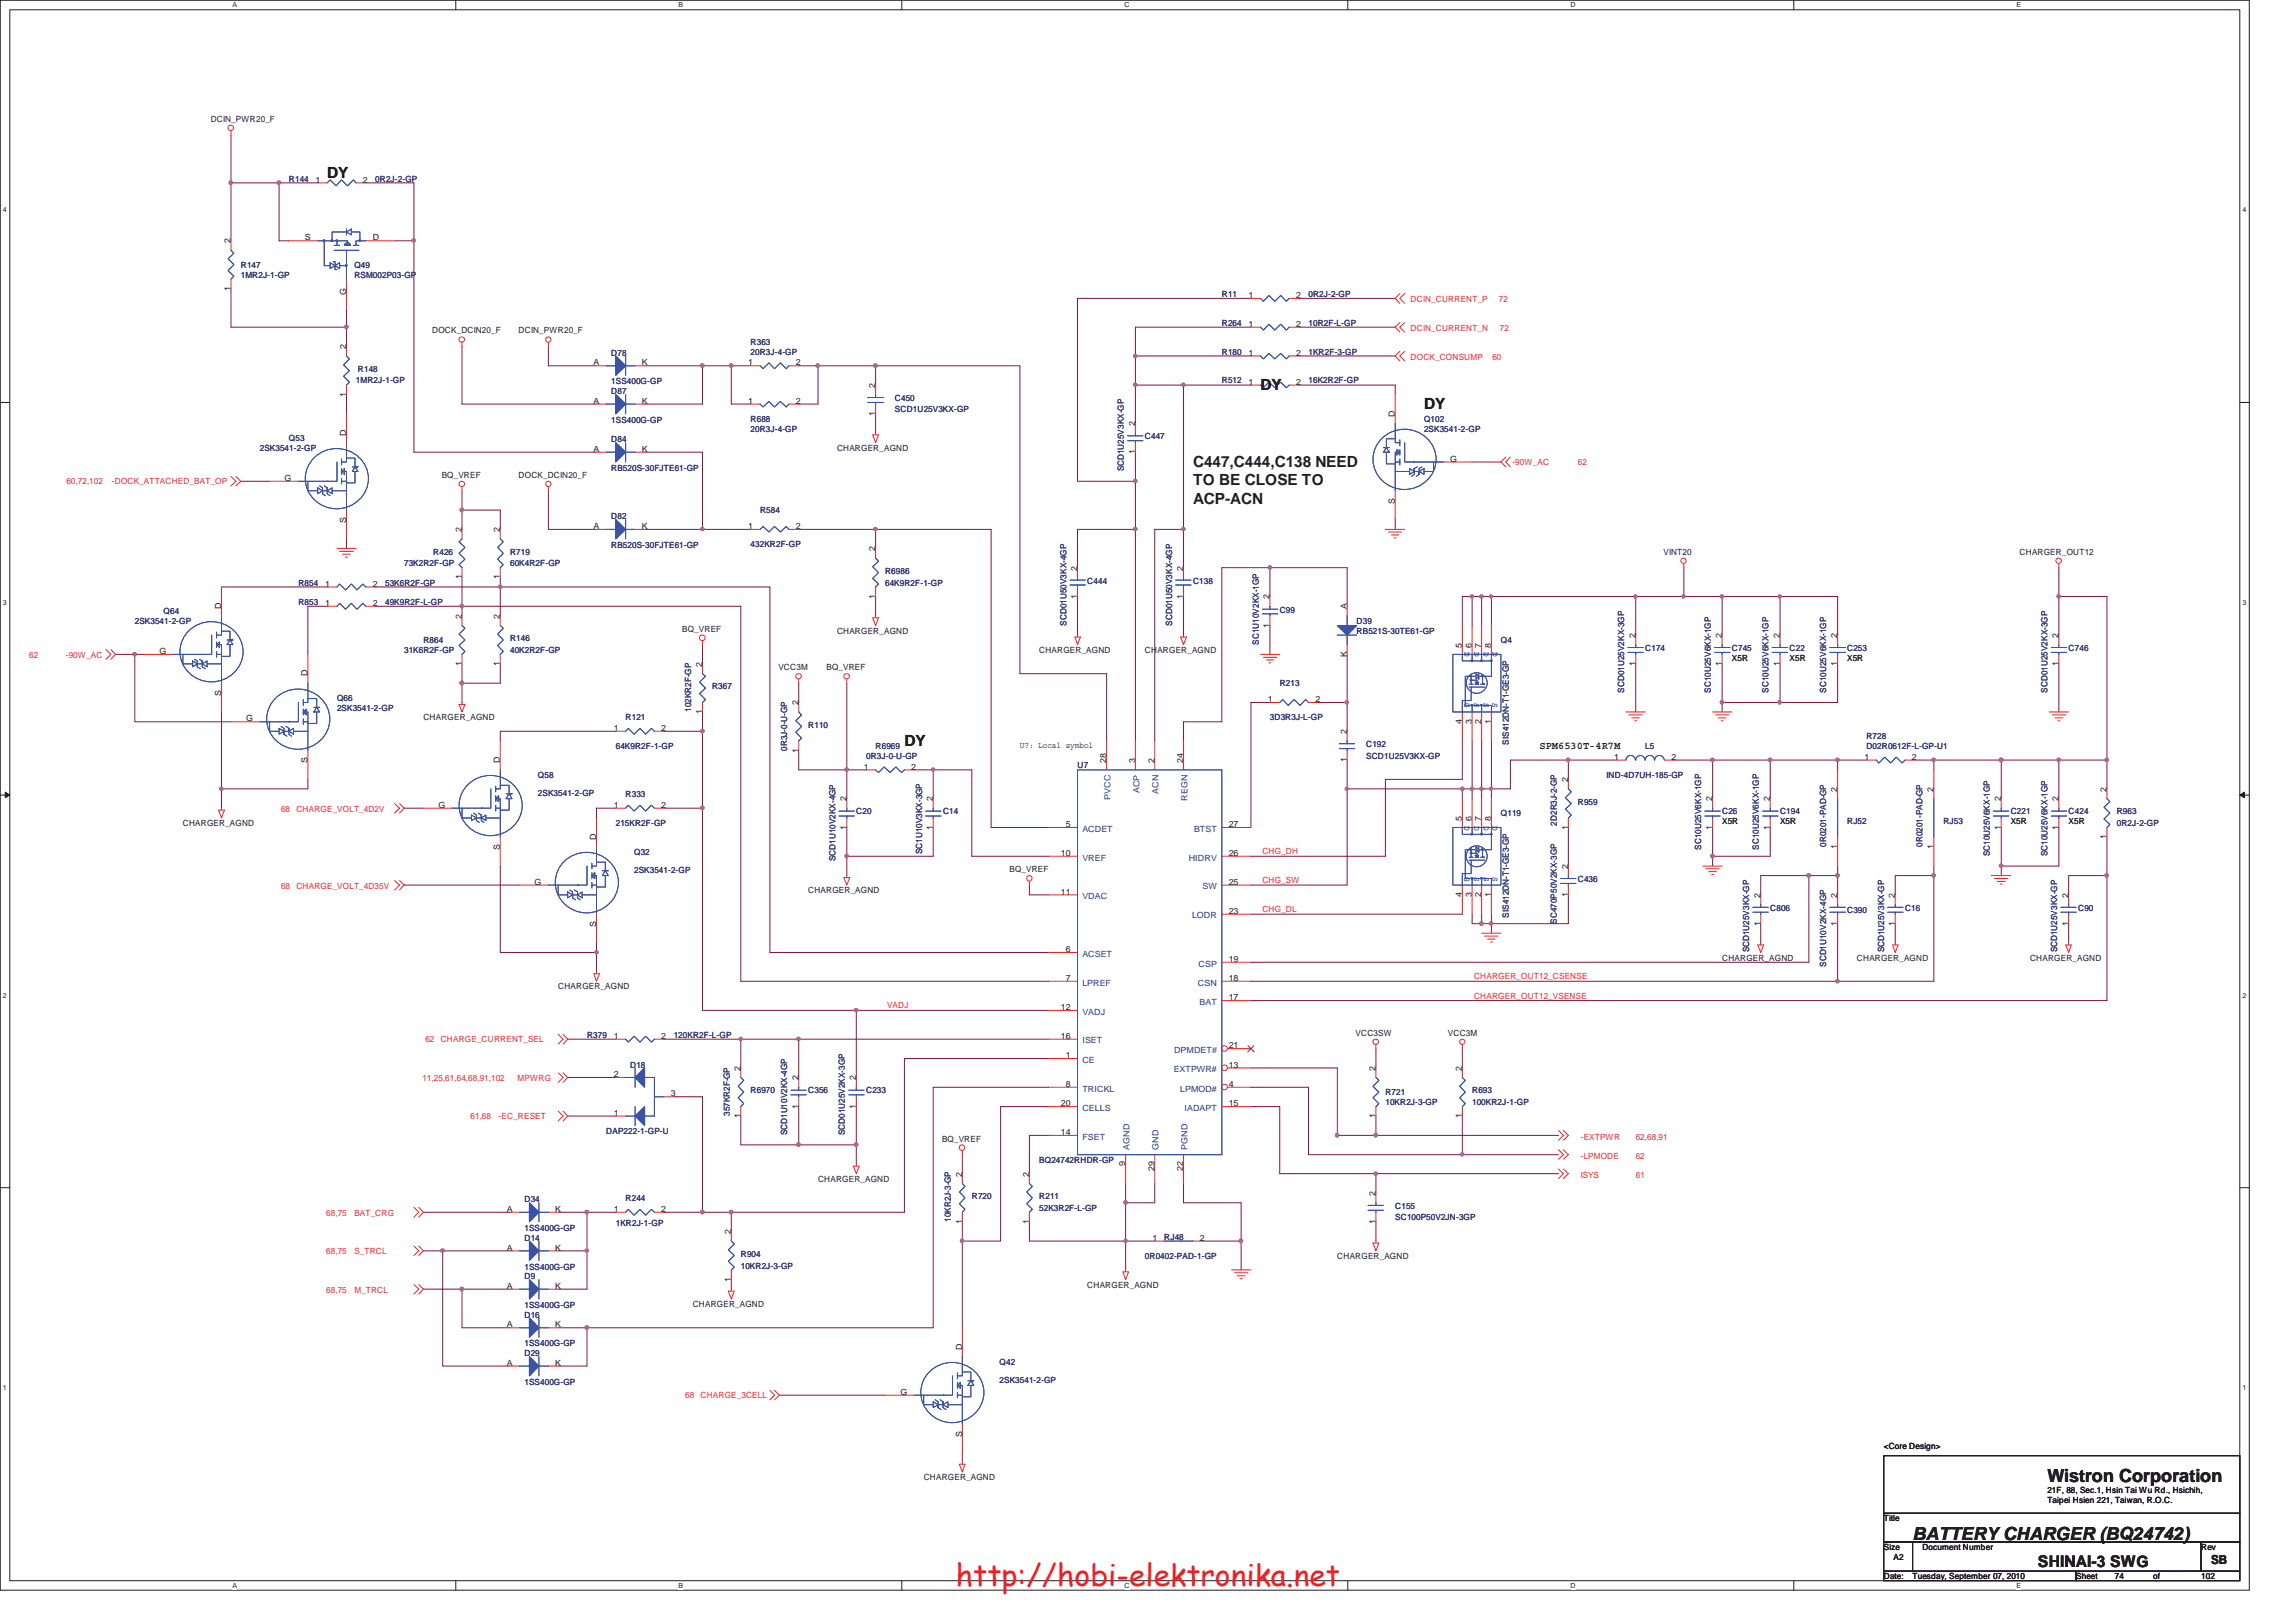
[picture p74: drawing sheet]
<svg xmlns="http://www.w3.org/2000/svg" width="297mm" height="210mm" viewBox="0 0 297 210" stroke-linecap="round" stroke-linejoin="round" font-family="sans-serif">
<defs><g id="words">
<text font-size="3.9" fill="#ed2024" x="123.7" y="205.2">http://hobi-elektronika.net</text>
<g font-size="2.3" fill="#231f20">
<text x="264.9" y="191.7">Wistron Corporation</text>
<text x="247.4" y="199.2">BATTERY CHARGER (BQ24742)</text>
</g>
<text font-size="2.1" fill="#231f20" x="263.6" y="202.7">SHINAI-3 SWG</text>
<g font-size="2" fill="#231f20">
<text x="42.3" y="23">DY</text>
<text x="163.1" y="50.4">DY</text>
<text x="184.2" y="52.9">DY</text>
<text x="154.3" y="60.4">C447,C444,C138 NEED</text>
<text x="154.3" y="62.8">TO BE CLOSE TO</text>
<text x="154.3" y="65.2">ACP-ACN</text>
<text x="117" y="96.5">DY</text>
</g>
<text font-size="1.6" fill="#231f20" x="286" y="202.3">SB</text>
<text font-size="1.4" fill="#231f20" x="199.2" y="96.9">SPM6530T-4R7M</text>
<g font-size="1.1" fill="#231f20">
<text x="27.3" y="15.8">DCIN_PWR20_F</text>
<text x="40.8" y="23.6">1</text>
<text x="46.9" y="23.6">2</text>
<text x="29.8" y="31.5" transform="rotate(-90 29.8 31.5)">2</text>
<text x="39.5" y="31.1">S</text>
<text x="48.2" y="31.1">D</text>
<text x="29.8" y="37.6" transform="rotate(-90 29.8 37.6)">1</text>
<text x="44.8" y="38.1" transform="rotate(-90 44.8 38.1)">G</text>
<text x="161.5" y="38.6">1</text>
<text x="167.7" y="38.6">2</text>
<text x="44.8" y="45.2" transform="rotate(-90 44.8 45.2)">2</text>
<text x="55.9" y="43.1">DOCK_DCIN20_F</text>
<text x="67.1" y="43.1">DCIN_PWR20_F</text>
<text x="76.8" y="47.3">A</text>
<text x="83.1" y="47.3">K</text>
<text x="96.8" y="47.3">1</text>
<text x="103" y="47.3">2</text>
<text x="161.5" y="42.3">1</text>
<text x="161.5" y="46">1</text>
<text x="167.7" y="42.3">2</text>
<text x="167.7" y="46">2</text>
<text x="44.8" y="51.3" transform="rotate(-90 44.8 51.3)">1</text>
<text x="76.8" y="52.2">A</text>
<text x="83.1" y="52.2">K</text>
<text x="96.8" y="52.2">1</text>
<text x="103" y="52.2">2</text>
<text x="113.2" y="53.8" transform="rotate(-90 113.2 53.8)">1</text>
<text x="113.2" y="50.2" transform="rotate(-90 113.2 50.2)">2</text>
<text x="161.5" y="49.8">1</text>
<text x="167.7" y="49.8">2</text>
<text x="180.5" y="53.9" transform="rotate(-90 180.5 53.9)">D</text>
<text x="44.8" y="56.4" transform="rotate(-90 44.8 56.4)">D</text>
<text x="76.8" y="58.5">A</text>
<text x="83.1" y="58.5">K</text>
<text x="108.3" y="58.3">CHARGER_AGND</text>
<text x="146.9" y="58.8" transform="rotate(-90 146.9 58.8)">1</text>
<text x="146.9" y="55.2" transform="rotate(-90 146.9 55.2)">2</text>
<text x="187.6" y="59.7">G</text>
<text x="36.8" y="62.2">G</text>
<text x="57.1" y="61.8">BQ_VREF</text>
<text x="67.1" y="61.8">DOCK_DCIN20_F</text>
<text x="180.5" y="65.1" transform="rotate(-90 180.5 65.1)">S</text>
<text x="44.8" y="67.6" transform="rotate(-90 44.8 67.6)">S</text>
<text x="59.7" y="68.8" transform="rotate(-90 59.7 68.8)">2</text>
<text x="64.7" y="68.8" transform="rotate(-90 64.7 68.8)">2</text>
<text x="76.8" y="68.4">A</text>
<text x="83.1" y="68.4">K</text>
<text x="96.8" y="68.4">1</text>
<text x="103" y="68.4">2</text>
<text x="113.2" y="71.3" transform="rotate(-90 113.2 71.3)">2</text>
<text x="215.2" y="71.8">VINT20</text>
<text x="261.3" y="71.8">CHARGER_OUT12</text>
<text x="42.1" y="75.9">1</text>
<text x="48.2" y="75.9">2</text>
<text x="59.7" y="75" transform="rotate(-90 59.7 75)">1</text>
<text x="64.7" y="75" transform="rotate(-90 64.7 75)">1</text>
<text x="113.2" y="77.5" transform="rotate(-90 113.2 77.5)">1</text>
<text x="139.4" y="77.5" transform="rotate(-90 139.4 77.5)">1</text>
<text x="139.4" y="73.8" transform="rotate(-90 139.4 73.8)">2</text>
<text x="153.1" y="77.5" transform="rotate(-90 153.1 77.5)">1</text>
<text x="153.1" y="73.8" transform="rotate(-90 153.1 73.8)">2</text>
<text x="164.3" y="77.6" transform="rotate(-90 164.3 77.6)">2</text>
<text x="28.6" y="78.8" transform="rotate(-90 28.6 78.8)">D</text>
<text x="42.1" y="78.4">1</text>
<text x="48.2" y="78.4">2</text>
<text x="59.7" y="80" transform="rotate(-90 59.7 80)">2</text>
<text x="64.7" y="80" transform="rotate(-90 64.7 80)">2</text>
<text x="88.3" y="81.7">BQ_VREF</text>
<text x="108.3" y="82">CHARGER_AGND</text>
<text x="164.3" y="81.2" transform="rotate(-90 164.3 81.2)">1</text>
<text x="174.2" y="78.8" transform="rotate(-90 174.2 78.8)">A</text>
<text x="189.1" y="83.8" transform="rotate(-90 189.1 83.8)">5</text>
<text x="190.4" y="83.8" transform="rotate(-90 190.4 83.8)">6</text>
<text x="191.6" y="83.8" transform="rotate(-90 191.6 83.8)">7</text>
<text x="192.9" y="83.8" transform="rotate(-90 192.9 83.8)">8</text>
<text x="211.6" y="82.5" transform="rotate(-90 211.6 82.5)">2</text>
<text x="222.8" y="82.5" transform="rotate(-90 222.8 82.5)">2</text>
<text x="230.2" y="82.5" transform="rotate(-90 230.2 82.5)">2</text>
<text x="237.7" y="82.5" transform="rotate(-90 237.7 82.5)">2</text>
<text x="266.3" y="82.5" transform="rotate(-90 266.3 82.5)">2</text>
<text x="20.7" y="84.6">G</text>
<text x="39.8" y="87.5" transform="rotate(-90 39.8 87.5)">D</text>
<text x="59.7" y="86.2" transform="rotate(-90 59.7 86.2)">1</text>
<text x="64.7" y="86.2" transform="rotate(-90 64.7 86.2)">1</text>
<text x="90.8" y="86.3" transform="rotate(-90 90.8 86.3)">2</text>
<text x="100.7" y="86.7">VCC3M</text>
<text x="106.9" y="86.7">BQ_VREF</text>
<text x="134.4" y="84.5">CHARGER_AGND</text>
<text x="148.1" y="84.5">CHARGER_AGND</text>
<text x="174.2" y="85" transform="rotate(-90 174.2 85)">K</text>
<text x="211.6" y="86.2" transform="rotate(-90 211.6 86.2)">1</text>
<text x="222.8" y="86.2" transform="rotate(-90 222.8 86.2)">1</text>
<text x="224.1" y="85.5">X5R</text>
<text x="230.2" y="86.2" transform="rotate(-90 230.2 86.2)">1</text>
<text x="231.5" y="85.5">X5R</text>
<text x="237.7" y="86.2" transform="rotate(-90 237.7 86.2)">1</text>
<text x="239" y="85.5">X5R</text>
<text x="266.3" y="86.2" transform="rotate(-90 266.3 86.2)">1</text>
<text x="28.6" y="90" transform="rotate(-90 28.6 90)">S</text>
<text x="31.8" y="93.3">G</text>
<text x="54.8" y="93.2">CHARGER_AGND</text>
<text x="79.4" y="94.6">1</text>
<text x="85.6" y="94.6">2</text>
<text x="90.8" y="92.4" transform="rotate(-90 90.8 92.4)">1</text>
<text x="103.3" y="91.2" transform="rotate(-90 103.3 91.2)">2</text>
<text x="164" y="90.8">1</text>
<text x="170.2" y="90.8">2</text>
<text x="174.2" y="95" transform="rotate(-90 174.2 95)">2</text>
<text x="189.1" y="93.6" transform="rotate(-90 189.1 93.6)">4</text>
<text x="190.4" y="93.6" transform="rotate(-90 190.4 93.6)">3</text>
<text x="191.6" y="93.6" transform="rotate(-90 191.6 93.6)">2</text>
<text x="192.9" y="93.6" transform="rotate(-90 192.9 93.6)">1</text>
<text x="39.8" y="98.8" transform="rotate(-90 39.8 98.8)">S</text>
<text x="64.7" y="98.7" transform="rotate(-90 64.7 98.7)">D</text>
<text x="103.3" y="97.4" transform="rotate(-90 103.3 97.4)">1</text>
<text x="111.8" y="99.6">1</text>
<text x="117.9" y="99.6">2</text>
<text x="131.9" y="96.8">U7: Local symbol</text>
<text x="143.1" y="98.7" transform="rotate(-90 143.1 98.7)">28</text>
<text x="146.9" y="98.7" transform="rotate(-90 146.9 98.7)">3</text>
<text x="149.3" y="98.7" transform="rotate(-90 149.3 98.7)">2</text>
<text x="153.1" y="98.7" transform="rotate(-90 153.1 98.7)">24</text>
<text x="174.2" y="98.6" transform="rotate(-90 174.2 98.6)">1</text>
<text x="202.9" y="101.2" transform="rotate(-90 202.9 101.2)">2</text>
<text x="208.8" y="98.3">1</text>
<text x="216.2" y="98.3">2</text>
<text x="241.2" y="98.3">1</text>
<text x="247.4" y="98.3">2</text>
<text x="23.7" y="106.9">CHARGER_AGND</text>
<text x="56.7" y="104.5">G</text>
<text x="79.4" y="104.5">1</text>
<text x="85.6" y="104.5">2</text>
<text x="109.5" y="107.4" transform="rotate(-90 109.5 107.4)">1</text>
<text x="109.5" y="103.7" transform="rotate(-90 109.5 103.7)">2</text>
<text x="120.7" y="107.4" transform="rotate(-90 120.7 107.4)">1</text>
<text x="120.7" y="103.7" transform="rotate(-90 120.7 103.7)">2</text>
<text x="137.9" y="107">5</text>
<text x="159" y="107">27</text>
<text x="189.1" y="106.2" transform="rotate(-90 189.1 106.2)">5</text>
<text x="190.4" y="106.2" transform="rotate(-90 190.4 106.2)">6</text>
<text x="191.6" y="106.2" transform="rotate(-90 191.6 106.2)">7</text>
<text x="192.9" y="106.2" transform="rotate(-90 192.9 106.2)">8</text>
<text x="202.9" y="107.4" transform="rotate(-90 202.9 107.4)">1</text>
<text x="221.5" y="107.4" transform="rotate(-90 221.5 107.4)">1</text>
<text x="221.5" y="103.7" transform="rotate(-90 221.5 103.7)">2</text>
<text x="222.8" y="106.6">X5R</text>
<text x="229" y="107.4" transform="rotate(-90 229 107.4)">1</text>
<text x="229" y="103.7" transform="rotate(-90 229 103.7)">2</text>
<text x="230.3" y="106.6">X5R</text>
<text x="237.7" y="102.4" transform="rotate(-90 237.7 102.4)">2</text>
<text x="250.1" y="102.4" transform="rotate(-90 250.1 102.4)">2</text>
<text x="258.9" y="107.4" transform="rotate(-90 258.9 107.4)">1</text>
<text x="258.9" y="103.7" transform="rotate(-90 258.9 103.7)">2</text>
<text x="260.1" y="106.6">X5R</text>
<text x="266.3" y="107.4" transform="rotate(-90 266.3 107.4)">1</text>
<text x="266.3" y="103.7" transform="rotate(-90 266.3 103.7)">2</text>
<text x="267.6" y="106.6">X5R</text>
<text x="272.5" y="102.4" transform="rotate(-90 272.5 102.4)">2</text>
<text x="64.7" y="109.9" transform="rotate(-90 64.7 109.9)">S</text>
<text x="77.1" y="108.7" transform="rotate(-90 77.1 108.7)">D</text>
<text x="130.6" y="112.9">BQ_VREF</text>
<text x="137.2" y="110.7">10</text>
<text x="159" y="110.7">26</text>
<text x="202.9" y="112.4" transform="rotate(-90 202.9 112.4)">2</text>
<text x="237.7" y="109.8" transform="rotate(-90 237.7 109.8)">1</text>
<text x="250.1" y="109.8" transform="rotate(-90 250.1 109.8)">1</text>
<text x="272.5" y="108.6" transform="rotate(-90 272.5 108.6)">1</text>
<text x="69.2" y="114.5">G</text>
<text x="77.1" y="119.9" transform="rotate(-90 77.1 119.9)">S</text>
<text x="104.6" y="115.6">CHARGER_AGND</text>
<text x="137.2" y="115.7">11</text>
<text x="159" y="118.2">23</text>
<text x="159" y="114.5">25</text>
<text x="189.1" y="116" transform="rotate(-90 189.1 116)">4</text>
<text x="190.4" y="116" transform="rotate(-90 190.4 116)">3</text>
<text x="191.6" y="116" transform="rotate(-90 191.6 116)">2</text>
<text x="192.9" y="116" transform="rotate(-90 192.9 116)">1</text>
<text x="202.9" y="116" transform="rotate(-90 202.9 116)">1</text>
<text x="227.8" y="119.8" transform="rotate(-90 227.8 119.8)">1</text>
<text x="227.8" y="116.1" transform="rotate(-90 227.8 116.1)">2</text>
<text x="237.7" y="119.8" transform="rotate(-90 237.7 119.8)">1</text>
<text x="237.7" y="116.1" transform="rotate(-90 237.7 116.1)">2</text>
<text x="245.1" y="119.8" transform="rotate(-90 245.1 119.8)">1</text>
<text x="245.1" y="116.1" transform="rotate(-90 245.1 116.1)">2</text>
<text x="267.6" y="119.8" transform="rotate(-90 267.6 119.8)">1</text>
<text x="267.6" y="116.1" transform="rotate(-90 267.6 116.1)">2</text>
<text x="137.9" y="123.2">6</text>
<text x="159" y="124.5">19</text>
<text x="222.8" y="124.3">CHARGER_AGND</text>
<text x="240.2" y="124.3">CHARGER_AGND</text>
<text x="262.6" y="124.3">CHARGER_AGND</text>
<text x="72.2" y="128">CHARGER_AGND</text>
<text x="137.2" y="130.7">12</text>
<text x="137.9" y="126.9">7</text>
<text x="159" y="126.9">18</text>
<text x="159" y="129.4">17</text>
<text x="79.4" y="134.4">1</text>
<text x="85.6" y="134.4">2</text>
<text x="137.2" y="134.4">16</text>
<text x="137.9" y="136.9">1</text>
<text x="159" y="135.6">21</text>
<text x="175.4" y="134">VCC3SW</text>
<text x="187.3" y="134">VCC3M</text>
<text x="79.4" y="139.4">2</text>
<text x="86.8" y="141.9">3</text>
<text x="95.8" y="138.5" transform="rotate(-90 95.8 138.5)">2</text>
<text x="103.3" y="143.4" transform="rotate(-90 103.3 143.4)">1</text>
<text x="103.3" y="139.8" transform="rotate(-90 103.3 139.8)">2</text>
<text x="110.7" y="143.4" transform="rotate(-90 110.7 143.4)">1</text>
<text x="110.7" y="139.8" transform="rotate(-90 110.7 139.8)">2</text>
<text x="137.2" y="143.1">20</text>
<text x="137.9" y="140.6">8</text>
<text x="159" y="140.6">4</text>
<text x="159" y="143.1">15</text>
<text x="159" y="138.1">13</text>
<text x="178" y="138.5" transform="rotate(-90 178 138.5)">2</text>
<text x="189.1" y="138.5" transform="rotate(-90 189.1 138.5)">2</text>
<text x="79.4" y="144.4">1</text>
<text x="95.8" y="144.7" transform="rotate(-90 95.8 144.7)">1</text>
<text x="121.9" y="147.7">BQ_VREF</text>
<text x="137.2" y="146.9">14</text>
<text x="178" y="144.7" transform="rotate(-90 178 144.7)">1</text>
<text x="189.1" y="144.7" transform="rotate(-90 189.1 144.7)">1</text>
<text x="105.8" y="152.9">CHARGER_AGND</text>
<text x="124.5" y="152.2" transform="rotate(-90 124.5 152.2)">2</text>
<text x="133.1" y="152.2" transform="rotate(-90 133.1 152.2)">2</text>
<text x="145.6" y="150.9" transform="rotate(-90 145.6 150.9)">9</text>
<text x="149.3" y="151.5" transform="rotate(-90 149.3 151.5)">29</text>
<text x="153.1" y="151.5" transform="rotate(-90 153.1 151.5)">22</text>
<text x="178" y="154.7" transform="rotate(-90 178 154.7)">2</text>
<text x="65.6" y="161.8">A</text>
<text x="65.6" y="156.8">A</text>
<text x="71.8" y="161.8">K</text>
<text x="71.8" y="156.8">K</text>
<text x="79.4" y="156.8">1</text>
<text x="85.6" y="156.8">2</text>
<text x="94.6" y="159.7" transform="rotate(-90 94.6 159.7)">2</text>
<text x="124.5" y="158.4" transform="rotate(-90 124.5 158.4)">1</text>
<text x="133.1" y="158.4" transform="rotate(-90 133.1 158.4)">1</text>
<text x="149.1" y="160.5">1</text>
<text x="155.2" y="160.5">2</text>
<text x="178" y="158.4" transform="rotate(-90 178 158.4)">1</text>
<text x="65.6" y="166.7">A</text>
<text x="71.8" y="166.7">K</text>
<text x="94.6" y="165.8" transform="rotate(-90 94.6 165.8)">1</text>
<text x="140.7" y="166.6">CHARGER_AGND</text>
<text x="173" y="162.9">CHARGER_AGND</text>
<text x="65.6" y="171.7">A</text>
<text x="71.8" y="171.7">K</text>
<text x="89.6" y="169.1">CHARGER_AGND</text>
<text x="65.6" y="176.7">A</text>
<text x="71.8" y="176.7">K</text>
<text x="124.5" y="174.6" transform="rotate(-90 124.5 174.6)">D</text>
<text x="116.5" y="180.5">G</text>
<text x="124.5" y="185.9" transform="rotate(-90 124.5 185.9)">S</text>
<text x="119.5" y="191.5">CHARGER_AGND</text>
<text x="243.7" y="187.5">&lt;Core Design&gt;</text>
<text x="243.7" y="196.8">Title</text>
<text x="264.9" y="193.1">21F, 88, Sec.1, Hsin Tai Wu Rd., Hsichih,</text>
<text x="264.9" y="194.5">Taipei Hsien 221, Taiwan, R.O.C.</text>
<text x="243.7" y="200.6">Size</text>
<text x="245" y="201.8">A2</text>
<text x="248.7" y="200.6">Document Number</text>
<text x="284.8" y="200.6">Rev</text>
<text x="243.7" y="204.3">Date:</text>
<text x="247.4" y="204.3">Tuesday, September 07, 2010</text>
<text x="268.6" y="204.3">Sheet</text>
<text x="273.6" y="204.3">74</text>
<text x="278.6" y="204.3">of</text>
<text x="284.8" y="204.3">102</text>
</g>
<g font-size="1.1" fill="#2d2d72">
<text x="37.4" y="23.5">R144</text>
<text x="48.6" y="23.5">0R2J-2-GP</text>
<text x="31.2" y="34.7">R147</text>
<text x="31.2" y="35.9">1MR2J-1-GP</text>
<text x="45.8" y="34.7">Q49</text>
<text x="45.8" y="35.9">RSM002P03-GP</text>
<text x="158.1" y="38.4">R11</text>
<text x="169.3" y="38.4">0R2J-2-GP</text>
<text x="79.1" y="46">D78</text>
<text x="97.1" y="44.7">R363</text>
<text x="97.1" y="45.9">20R3J-4-GP</text>
<text x="158.1" y="42.2">R264</text>
<text x="158.1" y="45.9">R180</text>
<text x="169.3" y="42.2">10R2F-L-GP</text>
<text x="169.3" y="45.9">1KR2F-3-GP</text>
<text x="46.1" y="49.6">1MR2J-1-GP</text>
<text x="46.3" y="48.1">R148</text>
<text x="79.1" y="49.7">1SS400G-GP</text>
<text x="79.1" y="51">D87</text>
<text x="115.8" y="51.9">C450</text>
<text x="115.8" y="53.3">SCD1U25V3KX-GP</text>
<text x="158.1" y="49.6">R512</text>
<text x="169.3" y="49.6">16K2R2F-GP</text>
<text x="33.6" y="58.3">2SK3541-2-GP</text>
<text x="37.4" y="57.1">Q53</text>
<text x="79.1" y="54.7">1SS400G-GP</text>
<text x="79.1" y="57.2">D84</text>
<text x="97.1" y="54.6">R688</text>
<text x="97.1" y="55.8">20R3J-4-GP</text>
<text x="148.1" y="56.9">C447</text>
<text x="184.2" y="54.6">Q102</text>
<text x="184.2" y="55.8">2SK3541-2-GP</text>
<text x="79.1" y="61">RB520S-30FJTE61-GP</text>
<text x="145.4" y="61" transform="rotate(-90 145.4 61)">SCD1U25V3KX-GP</text>
<text x="56" y="71.8">R426</text>
<text x="66" y="71.8">R719</text>
<text x="79.1" y="67.2">D82</text>
<text x="79.1" y="70.9">RB520S-30FJTE61-GP</text>
<text x="97.1" y="70.8">432KR2F-GP</text>
<text x="98.3" y="66.4">R584</text>
<text x="38.6" y="75.8">R854</text>
<text x="49.8" y="75.8">53K6R2F-GP</text>
<text x="52.3" y="73.3">73K2R2F-GP</text>
<text x="66" y="73.3">60K4R2F-GP</text>
<text x="114.5" y="74.2">R6986</text>
<text x="114.5" y="75.8">64K9R2F-1-GP</text>
<text x="140.7" y="75.5">C444</text>
<text x="154.3" y="75.5">C138</text>
<text x="17.4" y="80.7">2SK3541-2-GP</text>
<text x="21.2" y="79.5">Q64</text>
<text x="38.6" y="78.2">R853</text>
<text x="49.8" y="78.2">49K9R2F-L-GP</text>
<text x="54.8" y="83.2">R864</text>
<text x="66" y="83">R146</text>
<text x="138" y="80.9" transform="rotate(-90 138 80.9)">SCD01U50V3KX-4GP</text>
<text x="151.6" y="80.9" transform="rotate(-90 151.6 80.9)">SCD01U50V3KX-4GP</text>
<text x="162.9" y="83.4" transform="rotate(-90 162.9 83.4)">SC1U10V2KX-1GP</text>
<text x="165.6" y="79.2">C99</text>
<text x="175.5" y="80.7">D39</text>
<text x="175.5" y="82">RB521S-30TE61-GP</text>
<text x="194.2" y="83.2">Q4</text>
<text x="52.3" y="84.5">31K6R2F-GP</text>
<text x="66" y="84.5">40K2R2F-GP</text>
<text x="92.1" y="89.2">R367</text>
<text x="165.6" y="88.8">R213</text>
<text x="210.1" y="89.6" transform="rotate(-90 210.1 89.6)">SCD01U25V2KX-3GP</text>
<text x="212.8" y="84.2">C174</text>
<text x="221.3" y="89.6" transform="rotate(-90 221.3 89.6)">SC10U25V6KX-1GP</text>
<text x="224.1" y="84.2">C745</text>
<text x="228.8" y="89.6" transform="rotate(-90 228.8 89.6)">SC10U25V6KX-1GP</text>
<text x="231.5" y="84.2">C22</text>
<text x="236.3" y="89.6" transform="rotate(-90 236.3 89.6)">SC10U25V6KX-1GP</text>
<text x="239" y="84.2">C253</text>
<text x="264.9" y="89.6" transform="rotate(-90 264.9 89.6)">SCD01U25V2KX-3GP</text>
<text x="267.6" y="84.2">C746</text>
<text x="43.6" y="90.7">Q66</text>
<text x="43.6" y="91.9">2SK3541-2-GP</text>
<text x="80.9" y="93.2">R121</text>
<text x="89.4" y="92.1" transform="rotate(-90 89.4 92.1)">102KR2F-GP</text>
<text x="104.6" y="94.2">R110</text>
<text x="164.3" y="93.2">3D3R3J-L-GP</text>
<text x="241.5" y="95.7">R728</text>
<text x="69.6" y="100.7">Q58</text>
<text x="79.7" y="96.9">64K9R2F-1-GP</text>
<text x="101.9" y="97.1" transform="rotate(-90 101.9 97.1)">0R3J-0-U-GP</text>
<text x="112.1" y="98.2">0R3J-0-U-GP</text>
<text x="113.3" y="96.9">R6969</text>
<text x="139.4" y="99.4">U7</text>
<text x="176.7" y="96.7">C192</text>
<text x="176.7" y="98.2">SCD1U25V3KX-GP</text>
<text x="195.2" y="96.3" transform="rotate(-90 195.2 96.3)">SIS412DN-T1-GE3-GP</text>
<text x="207.9" y="100.7">IND-4D7UH-185-GP</text>
<text x="212.8" y="96.9">L5</text>
<text x="241.5" y="96.9">D02R0612F-L-GP-U1</text>
<text x="69.6" y="103">2SK3541-2-GP</text>
<text x="79.7" y="106.9">215KR2F-GP</text>
<text x="80.9" y="103.1">R333</text>
<text x="110.8" y="105.4">C20</text>
<text x="122" y="105.4">C14</text>
<text x="194.2" y="105.6">Q119</text>
<text x="201.4" y="106.8" transform="rotate(-90 201.4 106.8)">2D2R3J-2-GP</text>
<text x="204.1" y="104.1">R959</text>
<text x="222.8" y="105.4">C26</text>
<text x="230.3" y="105.4">C194</text>
<text x="239" y="106.6">RJ52</text>
<text x="251.4" y="106.6">RJ53</text>
<text x="260.1" y="105.4">C221</text>
<text x="267.6" y="105.4">C424</text>
<text x="273.9" y="105.4">R963</text>
<text x="273.9" y="106.9">0R2J-2-GP</text>
<text x="82" y="110.6">Q32</text>
<text x="82" y="113">2SK3541-2-GP</text>
<text x="108.1" y="111.4" transform="rotate(-90 108.1 111.4)">SCD1U10V2KX-4GP</text>
<text x="119.3" y="110.5" transform="rotate(-90 119.3 110.5)">SC1U10V3KX-3GP</text>
<text x="220.1" y="109.9" transform="rotate(-90 220.1 109.9)">SC10U25V6KX-1GP</text>
<text x="227.5" y="109.9" transform="rotate(-90 227.5 109.9)">SC10U25V6KX-1GP</text>
<text x="236.3" y="109.6" transform="rotate(-90 236.3 109.6)">0R0201-PAD-GP</text>
<text x="248.7" y="109.6" transform="rotate(-90 248.7 109.6)">0R0201-PAD-GP</text>
<text x="257.4" y="110.8" transform="rotate(-90 257.4 110.8)">SC10U25V6KX-1GP</text>
<text x="264.9" y="110.8" transform="rotate(-90 264.9 110.8)">SC10U25V6KX-1GP</text>
<text x="195.2" y="118.7" transform="rotate(-90 195.2 118.7)">SIS412DN-T1-GE3-GP</text>
<text x="201.4" y="119.5" transform="rotate(-90 201.4 119.5)">SC470P50V2KX-3GP</text>
<text x="204.1" y="114.1">C436</text>
<text x="229" y="117.8">C806</text>
<text x="239" y="118.1">C390</text>
<text x="246.5" y="117.8">C16</text>
<text x="268.9" y="117.8">C90</text>
<text x="226.3" y="123.2" transform="rotate(-90 226.3 123.2)">SCD1U25V3KX-GP</text>
<text x="236.3" y="125.1" transform="rotate(-90 236.3 125.1)">SCD1U10V2KX-4GP</text>
<text x="243.8" y="123.2" transform="rotate(-90 243.8 123.2)">SCD1U25V3KX-GP</text>
<text x="266.1" y="123.2" transform="rotate(-90 266.1 123.2)">SCD1U25V3KX-GP</text>
<text x="75.9" y="134.2">R379</text>
<text x="87.2" y="134.2">120KR2F-L-GP</text>
<text x="81.5" y="138.1">D18</text>
<text x="97.1" y="141.5">R6970</text>
<text x="104.6" y="141.5">C356</text>
<text x="112.1" y="141.5">C233</text>
<text x="179.2" y="141.7">R721</text>
<text x="179.2" y="143">10KR2J-3-GP</text>
<text x="190.5" y="141.5">R693</text>
<text x="190.5" y="143">100KR2J-1-GP</text>
<text x="78.4" y="146.7">DAP222-1-GP-U</text>
<text x="94.4" y="144.4" transform="rotate(-90 94.4 144.4)">357KR2F-GP</text>
<text x="101.9" y="146.9" transform="rotate(-90 101.9 146.9)">SCD1U10V2KX-4GP</text>
<text x="109.3" y="146.9" transform="rotate(-90 109.3 146.9)">SCD01U25V2KX-3GP</text>
<text x="67.9" y="155.5">D34</text>
<text x="80.9" y="155.4">R244</text>
<text x="125.7" y="155.1">R720</text>
<text x="134.4" y="155.1">R211</text>
<text x="134.4" y="150.4">BQ24742RHDR-GP</text>
<text x="67.9" y="160.5">D14</text>
<text x="67.9" y="159.3">1SS400G-GP</text>
<text x="79.7" y="158.7">1KR2J-1-GP</text>
<text x="123" y="158.1" transform="rotate(-90 123 158.1)">10KR2J-3-GP</text>
<text x="134.4" y="156.7">52K3R2F-L-GP</text>
<text x="150.6" y="160.4">RJ48</text>
<text x="180.5" y="156.4">C155</text>
<text x="180.5" y="157.9">SC100P50V2JN-3GP</text>
<text x="67.9" y="164.3">1SS400G-GP</text>
<text x="67.9" y="165.5">D9</text>
<text x="95.8" y="162.6">R904</text>
<text x="95.8" y="164.1">10KR2J-3-GP</text>
<text x="148.1" y="162.9">0R0402-PAD-1-GP</text>
<text x="67.9" y="169.2">1SS400G-GP</text>
<text x="67.9" y="170.5">D16</text>
<text x="67.9" y="175.5">D29</text>
<text x="67.9" y="179.2">1SS400G-GP</text>
<text x="67.9" y="174.2">1SS400G-GP</text>
<text x="129.3" y="176.6">Q42</text>
<text x="129.3" y="178.9">2SK3541-2-GP</text>
</g>
<g font-size="1.1" fill="#ec2426">
<text x="182.5" y="39">DCIN_CURRENT_P</text>
<text x="193.9" y="39">72</text>
<text x="182.5" y="42.8">DCIN_CURRENT_N</text>
<text x="182.5" y="46.5">DOCK_CONSUMP</text>
<text x="193.1" y="46.5">60</text>
<text x="194" y="42.8">72</text>
<text x="8.6" y="62.6">60,72,102</text>
<text x="14.5" y="62.6">-DOCK_ATTACHED_BAT_OP</text>
<text x="195.7" y="60.2">-90W_AC</text>
<text x="204.1" y="60.2">62</text>
<text x="3.8" y="85.1">62</text>
<text x="8.5" y="85.1">-90W_AC</text>
<text x="36.4" y="105">68</text>
<text x="38.4" y="105">CHARGE_VOLT_4D2V</text>
<text x="163.3" y="110.5">CHG_DH</text>
<text x="36.4" y="115">68</text>
<text x="38.4" y="115">CHARGE_VOLT_4D35V</text>
<text x="163.3" y="118">CHG_DL</text>
<text x="163.3" y="114.3">CHG_SW</text>
<text x="114.8" y="130.5">VADJ</text>
<text x="190.7" y="126.7">CHARGER_OUT12_CSENSE</text>
<text x="190.7" y="129.2">CHARGER_OUT12_VSENSE</text>
<text x="55" y="134.9">62</text>
<text x="57" y="134.9">CHARGE_CURRENT_SEL</text>
<text x="54.6" y="139.9">11,25,61,64,68,91,102</text>
<text x="67" y="139.9">MPWRG</text>
<text x="60.9" y="144.8">61,68</text>
<text x="64.5" y="144.8">-EC_RESET</text>
<text x="204.5" y="147.4">-EXTPWR</text>
<text x="204.5" y="149.9">-LPMODE</text>
<text x="211.6" y="147.4">62,68,91</text>
<text x="211.6" y="149.9">62</text>
<text x="204.5" y="152.4">ISYS</text>
<text x="211.6" y="152.4">61</text>
<text x="42.2" y="157.3">68,75</text>
<text x="45.8" y="157.3">BAT_CRG</text>
<text x="42.2" y="162.3">68,75</text>
<text x="42.2" y="167.3">68,75</text>
<text x="45.8" y="162.3">S_TRCL</text>
<text x="45.8" y="167.3">M_TRCL</text>
<text x="88.6" y="180.9">68</text>
<text x="90.6" y="180.9">CHARGE_3CELL</text>
</g>
<g font-size="1.1" fill="#3a53a4">
<text x="189.5" y="84.4" transform="rotate(90 189.5 84.4)">D</text>
<text x="190.7" y="84.4" transform="rotate(90 190.7 84.4)">D</text>
<text x="192" y="84.4" transform="rotate(90 192 84.4)">D</text>
<text x="193.1" y="84.4" transform="rotate(90 193.1 84.4)">D</text>
<text x="189.5" y="91" transform="rotate(90 189.5 91)">G</text>
<text x="190.7" y="91" transform="rotate(90 190.7 91)">S</text>
<text x="192" y="91" transform="rotate(90 192 91)">S</text>
<text x="193.1" y="91" transform="rotate(90 193.1 91)">S</text>
<text x="189.5" y="106.8" transform="rotate(90 189.5 106.8)">D</text>
<text x="190.7" y="106.8" transform="rotate(90 190.7 106.8)">D</text>
<text x="192" y="106.8" transform="rotate(90 192 106.8)">D</text>
<text x="193.1" y="106.8" transform="rotate(90 193.1 106.8)">D</text>
<text x="189.5" y="113.4" transform="rotate(90 189.5 113.4)">G</text>
<text x="190.7" y="113.4" transform="rotate(90 190.7 113.4)">S</text>
<text x="192" y="113.4" transform="rotate(90 192 113.4)">S</text>
<text x="193.1" y="113.4" transform="rotate(90 193.1 113.4)">S</text>
</g>
<g font-size="1.1" fill="#1d437e">
<text x="140" y="107.6">ACDET</text>
<text x="143.7" y="103.5" transform="rotate(-90 143.7 103.5)">PVCC</text>
<text x="147.4" y="102.6" transform="rotate(-90 147.4 102.6)">ACP</text>
<text x="149.9" y="102.7" transform="rotate(-90 149.9 102.7)">ACN</text>
<text x="153.6" y="103.6" transform="rotate(-90 153.6 103.6)">REGN</text>
<text x="154.5" y="107.6">BTST</text>
<text x="140" y="111.3">VREF</text>
<text x="153.8" y="111.3">HIDRV</text>
<text x="140" y="116.3">VDAC</text>
<text x="154.2" y="118.8">LODR</text>
<text x="155.6" y="115.1">SW</text>
<text x="140" y="123.8">ACSET</text>
<text x="155.1" y="125">CSP</text>
<text x="140" y="127.5">LPREF</text>
<text x="140" y="131.3">VADJ</text>
<text x="155" y="127.5">CSN</text>
<text x="155.2" y="130">BAT</text>
<text x="140" y="137.5">CE</text>
<text x="140" y="135">ISET</text>
<text x="151.9" y="136.2">DPMDET#</text>
<text x="140" y="141.2">TRICKL</text>
<text x="140" y="143.7">CELLS</text>
<text x="151.8" y="138.7">EXTPWR#</text>
<text x="152.7" y="141.2">LPMOD#</text>
<text x="153.2" y="143.7">IADAPT</text>
<text x="140" y="147.4">FSET</text>
<text x="146.1" y="148.8" transform="rotate(-90 146.1 148.8)">AGND</text>
<text x="149.9" y="148.8" transform="rotate(-90 149.9 148.8)">GND</text>
<text x="153.6" y="148.8" transform="rotate(-90 153.6 148.8)">PGND</text>
</g>
<g font-size=".9" fill="#231f20">
<text x="30.1" y="1">A</text>
<text x="87.8" y="1">B</text>
<text x="145.5" y="1">C</text>
<text x="203.2" y="1">D</text>
<text x="260.9" y="1">E</text>
<text x=".4" y="27.5">4</text>
<text x="290.1" y="27.5">4</text>
<text x=".4" y="78.3">3</text>
<text x="290.1" y="78.3">3</text>
<text x=".4" y="129.1">2</text>
<text x="290.1" y="129.1">2</text>
<text x=".4" y="179.9">1</text>
<text x="290.1" y="179.9">1</text>
<text x="30.1" y="205.4">A</text>
<text x="87.8" y="205.4">B</text>
<text x="145.5" y="205.4">C</text>
<text x="203.2" y="205.4">D</text>
<text x="260.9" y="205.4">E</text>
</g>
</g></defs>
<path d="M0 0h291v205.7h-291zM1.3 1.3h288.5v203.2h-288.5z" fill="none" stroke="#231f20" stroke-width=".13"/>
<g fill="#fff">
<path d="M30.1 .2h.5v1h-.5z"/>
<path d="M30.1 204.6h.5v1.1h-.5z"/>
</g>
<path d="M59 0v1.3M59 204.5v1.2" fill="none" stroke="#231f20" stroke-width=".13"/>
<g fill="#fff">
<path d="M87.8 .2h.6v1h-.6z"/>
<path d="M87.8 204.6h.6v1.1h-.6z"/>
</g>
<path d="M116.7 0v1.3M116.7 204.5v1.2" fill="none" stroke="#231f20" stroke-width=".13"/>
<g fill="#fff">
<path d="M145.5 .2h.6v1h-.6z"/>
<path d="M145.5 204.6h.6v1.1h-.6z"/>
</g>
<path d="M174.4 0v1.3M174.4 204.5v1.2" fill="none" stroke="#231f20" stroke-width=".13"/>
<g fill="#fff">
<path d="M203.2 .2h.6v1h-.6z"/>
<path d="M203.2 204.6h.6v1.1h-.6z"/>
</g>
<path d="M232.1 0v1.3M232.1 204.5v1.2" fill="none" stroke="#231f20" stroke-width=".13"/>
<g fill="#fff">
<path d="M260.9 .2h.6v1h-.6z"/>
<path d="M260.9 204.6h.6v1.1h-.6z"/>
<path d="M.4 26.7h.5v1h-.5z"/>
<path d="M290.1 26.7h.5v1h-.5z"/>
<path d="M.4 77.5h.5v1h-.5z"/>
<path d="M290.1 77.5h.5v1h-.5z"/>
</g>
<path d="M0 52.1h1.3M289.8 52.1h1.2" fill="none" stroke="#231f20" stroke-width=".13"/>
<g fill="#fff">
<path d="M.4 128.3h.5v1h-.5z"/>
<path d="M290.1 128.3h.5v1h-.5z"/>
</g>
<path d="M0 102.9h1.3M289.8 102.9h1.2" fill="none" stroke="#231f20" stroke-width=".13"/>
<path d="M.7 102.5l.6 .4-.6 .3z" fill="#231f20"/>
<path d="M.7 102.5l.6 .4-.6 .3z" fill="none" stroke="#231f20" stroke-width=".13"/>
<path d="M289.8 102.9l.6-.4v.7z" fill="#231f20"/>
<path d="M289.8 102.9l.6-.4v.7z" fill="none" stroke="#231f20" stroke-width=".13"/>
<g fill="#fff">
<path d="M.4 179.1h.5v1h-.5z"/>
<path d="M290.1 179.1h.5v1h-.5z"/>
</g>
<path d="M0 153.7h1.3M289.8 153.7h1.2" fill="none" stroke="#231f20" stroke-width=".13"/>
<path d="M146.9 68.5v27.3M211.6 77.2v5M131.9 87.2h11.3v8.6M52.3 104.6h2.5M73.4 139.4h6.3" fill="none" stroke="#7f1542" stroke-width=".13"/>
<path d="M211.4 77h.3l.1 .2-.1 .1-.1 .1-.2-.1z" fill-rule="evenodd" fill="#b8529f"/>
<path d="M211.4 77h.3l.1 .2-.1 .1-.1 .1-.2-.1z" fill="none" stroke="#b8529f" stroke-width=".13"/>
<path d="M90.9 68.5h6.2M149.4 68.5v27.3M73.4 144.4h6.3" fill="none" stroke="#7f1542" stroke-width=".13"/>
<path d="M90.7 68.3h.3l.1 .1-.1 .2-.2 .1-.1-.1z" fill-rule="evenodd" fill="#b8529f"/>
<path d="M90.7 68.3h.3l.1 .1-.1 .2-.2 .1-.1-.1z" fill="none" stroke="#b8529f" stroke-width=".13"/>
<path d="M113.3 47.3h18.6v39.9" fill="none" stroke="#7f1542" stroke-width=".13"/>
<path d="M113.1 47.1h.3l.1 .2-.1 .2h-.2h-.1z" fill-rule="evenodd" fill="#b8529f"/>
<path d="M113.1 47.1h.3l.1 .2-.1 .2h-.2h-.1z" fill="none" stroke="#b8529f" stroke-width=".13"/>
<path d="M70.9 68.5h6.3M211.6 77.2h6.2M87.2 141.9h3.7M145.6 153.1v2.5h3.8v-2.5" fill="none" stroke="#7f1542" stroke-width=".13"/>
<path d="M145.5 155.4h.3v.2v.1l-.2 .1-.1-.1z" fill-rule="evenodd" fill="#b8529f"/>
<path d="M145.5 155.4h.3v.2v.1l-.2 .1-.1-.1z" fill="none" stroke="#b8529f" stroke-width=".13"/>
<path d="M90.9 141.9v14.9" fill="none" stroke="#7f1542" stroke-width=".13"/>
<path d="M90.7 156.6h.3l.1 .2-.1 .2-.2 .1-.1-.1z" fill-rule="evenodd" fill="#b8529f"/>
<path d="M90.7 156.6h.3l.1 .2-.1 .2-.2 .1-.1-.1z" fill="none" stroke="#b8529f" stroke-width=".13"/>
<path d="M105.8 47.3h7.5v2.5M70.9 63.5v5" fill="none" stroke="#7f1542" stroke-width=".13"/>
<path d="M105.6 47.1h.3l.1 .2-.1 .2h-.1h-.2z" fill-rule="evenodd" fill="#b8529f"/>
<path d="M105.6 47.1h.3l.1 .2-.1 .2h-.1h-.2z" fill="none" stroke="#b8529f" stroke-width=".13"/>
<path d="M237.7 127h12.5" fill="none" stroke="#7f1542" stroke-width=".13"/>
<path d="M237.5 126.8h.4l.1 .2-.1 .1-.2 .1-.2-.1z" fill-rule="evenodd" fill="#b8529f"/>
<path d="M237.5 126.8h.4l.1 .2-.1 .1-.2 .1-.2-.1z" fill="none" stroke="#b8529f" stroke-width=".13"/>
<path d="M110.8 130.7h24.9" fill="none" stroke="#7f1542" stroke-width=".13"/>
<path d="M110.6 130.5h.3l.1 .2-.1 .1-.2 .1-.1-.1z" fill-rule="evenodd" fill="#b8529f"/>
<path d="M110.6 130.5h.3l.1 .2-.1 .1-.2 .1-.1-.1z" fill="none" stroke="#b8529f" stroke-width=".13"/>
<path d="M90.9 104.6v26.1" fill="none" stroke="#7f1542" stroke-width=".13"/>
<path d="M90.7 104.4h.3l.1 .1-.1 .2-.2 .1-.1-.1z" fill-rule="evenodd" fill="#b8529f"/>
<path d="M90.7 104.4h.3l.1 .1-.1 .2-.2 .1-.1-.1z" fill="none" stroke="#b8529f" stroke-width=".13"/>
<path d="M153.1 68.5v4.9M258.9 98.3h7.5" fill="none" stroke="#7f1542" stroke-width=".13"/>
<path d="M258.7 98.1h.3l.1 .2-.1 .2h-.1h-.2z" fill-rule="evenodd" fill="#b8529f"/>
<path d="M258.7 98.1h.3l.1 .2-.1 .2h-.1h-.2z" fill="none" stroke="#b8529f" stroke-width=".13"/>
<g fill="none" stroke="#7f1542" stroke-width=".13">
<path d="M83.4 47.3h7.5M90.9 58.5v10M113.3 53.5v2.5M103.3 68.5h10v2.4M153.1 77.2v5M158.1 73.4h6.2M90.9 92.1v12.5h-5M211.6 85.9v6.2M79.7 104.6h-2.5v1.2M190.5 118.3v1.2M202.9 107.1v5M237.7 112.1v1.2"/>
<path d="M90.9 130.7h19.9M161.8 127h75.9M153.1 153.1v2.5h7.5M165.6 151.8h12.4M178 158.1v2.5M149.4 160.6h-3.8v3.7"/>
</g>
<path d="M90.7 94.4h.3l.1 .2-.1 .1-.2 .1-.1-.1z" fill-rule="evenodd" fill="#b8529f"/>
<path d="M90.7 94.4h.3l.1 .2-.1 .1-.2 .1-.1-.1z" fill="none" stroke="#b8529f" stroke-width=".13"/>
<path d="M113.3 77.2v2.5M155.6 160.6h5v3.7" fill="none" stroke="#7f1542" stroke-width=".13"/>
<path d="M160.4 160.4h.3l.1 .1-.1 .2-.2 .1-.1-.1z" fill-rule="evenodd" fill="#b8529f"/>
<path d="M160.4 160.4h.3l.1 .1-.1 .2-.2 .1-.1-.1z" fill="none" stroke="#b8529f" stroke-width=".13"/>
<path d="M113.3 68.5h14.9v38.6h7.5M79.7 94.6h-15v1.2M161.8 124.5h72.2M178 151.8v2.5" fill="none" stroke="#7f1542" stroke-width=".13"/>
<path d="M113.1 68.3h.3l.1 .1-.1 .2-.2 .1-.1-.1z" fill-rule="evenodd" fill="#b8529f"/>
<path d="M113.1 68.3h.3l.1 .1-.1 .2-.2 .1-.1-.1z" fill="none" stroke="#b8529f" stroke-width=".13"/>
<path d="M85.9 94.6h5M90.9 83.4v2.5M133.2 115.8h2.5M161.8 110.8h17.4M234 113.3v11.2M90.9 156.8h3.7v2.5M133.2 158.1v2.5h12.4M135.7 146.9h-2.5v4.9M94.6 165.6v1.2" fill="none" stroke="#7f1542" stroke-width=".13"/>
<path d="M145.5 160.4h.3v.1v.2l-.2 .1-.1-.1z" fill-rule="evenodd" fill="#b8529f"/>
<path d="M145.5 160.4h.3v.1v.2l-.2 .1-.1-.1z" fill="none" stroke="#b8529f" stroke-width=".13"/>
<path d="M222.8 77.2h7.5" fill="none" stroke="#7f1542" stroke-width=".13"/>
<path d="M222.6 77h.3l.1 .2-.1 .1-.1 .1-.2-.1z" fill-rule="evenodd" fill="#b8529f"/>
<path d="M222.6 77h.3l.1 .2-.1 .1-.1 .1-.2-.1z" fill="none" stroke="#b8529f" stroke-width=".13"/>
<path d="M174.3 84.7v6.2h-3.8" fill="none" stroke="#7f1542" stroke-width=".13"/>
<path d="M174.1 90.7h.3l.1 .1-.1 .2-.2 .1-.1-.1z" fill-rule="evenodd" fill="#b8529f"/>
<path d="M174.1 90.7h.3l.1 .1-.1 .2-.2 .1-.1-.1z" fill="none" stroke="#b8529f" stroke-width=".13"/>
<path d="M222.8 77.2v5M272.6 77.2v21.1" fill="none" stroke="#7f1542" stroke-width=".13"/>
<path d="M272.4 98.1h.3l.1 .2-.1 .2h-.2h-.1z" fill-rule="evenodd" fill="#b8529f"/>
<path d="M272.4 98.1h.3l.1 .2-.1 .2h-.2h-.1z" fill="none" stroke="#b8529f" stroke-width=".13"/>
<path d="M133.2 114.5v1.3M193 102.1h2.4M129.5 143.2h6.2" fill="none" stroke="#7f1542" stroke-width=".13"/>
<path d="M192.8 101.9h.2l.1 .2-.1 .1-.1 .1-.1-.1z" fill-rule="evenodd" fill="#b8529f"/>
<path d="M192.8 101.9h.2l.1 .2-.1 .1-.1 .1-.1-.1z" fill="none" stroke="#b8529f" stroke-width=".13"/>
<path d="M174.3 90.9v3.7M129.5 143.2v17.4h-5" fill="none" stroke="#7f1542" stroke-width=".13"/>
<path d="M124.3 160.4h.3l.1 .1-.1 .2-.1 .1-.2-.1z" fill-rule="evenodd" fill="#b8529f"/>
<path d="M124.3 160.4h.3l.1 .1-.1 .2-.1 .1-.2-.1z" fill="none" stroke="#b8529f" stroke-width=".13"/>
<path d="M266.4 77.2h6.2M125.7 110.8h10M161.8 118.3h27.4" fill="none" stroke="#7f1542" stroke-width=".13"/>
<path d="M266.2 77h.3l.1 .2-.1 .1-.2 .1-.1-.1z" fill-rule="evenodd" fill="#b8529f"/>
<path d="M266.2 77h.3l.1 .2-.1 .1-.2 .1-.1-.1z" fill="none" stroke="#b8529f" stroke-width=".13"/>
<path d="M237.7 113.3v2.5M75.9 156.8h3.8" fill="none" stroke="#7f1542" stroke-width=".13"/>
<path d="M237.5 113.1h.4l.1 .1-.1 .2-.2 .1-.2-.1z" fill-rule="evenodd" fill="#b8529f"/>
<path d="M237.5 113.1h.4l.1 .1-.1 .2-.2 .1-.2-.1z" fill="none" stroke="#b8529f" stroke-width=".13"/>
<path d="M230.3 77.2v5M125.7 99.6v11.2M174.3 102.1v12.4M54.8 156.8h11.2" fill="none" stroke="#7f1542" stroke-width=".13"/>
<path d="M174.1 101.9h.3l.1 .2-.1 .1-.2 .1-.1-.1z" fill-rule="evenodd" fill="#b8529f"/>
<path d="M174.1 101.9h.3l.1 .2-.1 .1-.2 .1-.1-.1z" fill="none" stroke="#b8529f" stroke-width=".13"/>
<path d="M83.4 68.5h7.5M266.4 77.2v5M120.7 99.6h5" fill="none" stroke="#7f1542" stroke-width=".13"/>
<path d="M120.6 99.4h.3v.2v.1l-.2 .1-.1-.1z" fill-rule="evenodd" fill="#b8529f"/>
<path d="M120.6 99.4h.3v.2v.1l-.2 .1-.1-.1z" fill="none" stroke="#b8529f" stroke-width=".13"/>
<path d="M230.3 77.2h7.4M124.5 149.4v2.4" fill="none" stroke="#7f1542" stroke-width=".13"/>
<path d="M230.1 77h.3l.1 .2-.1 .1-.2 .1-.1-.1z" fill-rule="evenodd" fill="#b8529f"/>
<path d="M230.1 77h.3l.1 .2-.1 .1-.2 .1-.1-.1z" fill="none" stroke="#b8529f" stroke-width=".13"/>
<path d="M237.7 77.2v5M202.9 98.3h6.2" fill="none" stroke="#7f1542" stroke-width=".13"/>
<path d="M202.7 98.1h.3l.1 .2-.1 .2h-.1h-.2z" fill-rule="evenodd" fill="#b8529f"/>
<path d="M202.7 98.1h.3l.1 .2-.1 .2h-.1h-.2z" fill="none" stroke="#b8529f" stroke-width=".13"/>
<path d="M217.8 77.2h5M118.3 99.6h2.4v3.7" fill="none" stroke="#7f1542" stroke-width=".13"/>
<path d="M217.6 77h.3l.1 .2-.1 .1-.1 .1-.2-.1z" fill-rule="evenodd" fill="#b8529f"/>
<path d="M217.6 77h.3l.1 .2-.1 .1-.1 .1-.2-.1z" fill="none" stroke="#b8529f" stroke-width=".13"/>
<path d="M222.8 90.9h7.5" fill="none" stroke="#7f1542" stroke-width=".13"/>
<path d="M222.6 90.7h.3l.1 .1-.1 .2-.1 .1-.2-.1z" fill-rule="evenodd" fill="#b8529f"/>
<path d="M222.6 90.7h.3l.1 .1-.1 .2-.1 .1-.2-.1z" fill="none" stroke="#b8529f" stroke-width=".13"/>
<path d="M250.2 98.3h8.7M110.8 130.7v8.7" fill="none" stroke="#7f1542" stroke-width=".13"/>
<path d="M258.7 98.1h.3l.1 .2-.1 .2h-.1h-.2z" fill-rule="evenodd" fill="#b8529f"/>
<path d="M258.7 98.1h.3l.1 .2-.1 .2h-.1h-.2z" fill="none" stroke="#b8529f" stroke-width=".13"/>
<path d="M250 98.1h.3l.1 .2-.1 .2h-.2h-.1z" fill-rule="evenodd" fill="#b8529f"/>
<path d="M250 98.1h.3l.1 .2-.1 .2h-.2h-.1z" fill="none" stroke="#b8529f" stroke-width=".13"/>
<path d="M272.6 98.3v3.8M75.9 156.8v5h-3.7" fill="none" stroke="#7f1542" stroke-width=".13"/>
<path d="M75.7 156.6h.4l.1 .2-.1 .2-.2 .1-.2-.1z" fill-rule="evenodd" fill="#b8529f"/>
<path d="M75.7 156.6h.4l.1 .2-.1 .2-.2 .1-.2-.1z" fill="none" stroke="#b8529f" stroke-width=".13"/>
<path d="M109.6 99.6h2.5M161.8 90.9v16.2M222.8 85.9v5M124.5 188v1.2" fill="none" stroke="#7f1542" stroke-width=".13"/>
<path d="M109.4 99.4h.3l.1 .2-.1 .1-.2 .1-.1-.1z" fill-rule="evenodd" fill="#b8529f"/>
<path d="M109.4 99.4h.3l.1 .2-.1 .1-.2 .1-.1-.1z" fill="none" stroke="#b8529f" stroke-width=".13"/>
<path d="M109.6 99.6v3.7M75.9 161.8v5h-3.7" fill="none" stroke="#7f1542" stroke-width=".13"/>
<path d="M75.7 161.6h.4l.1 .2-.1 .1-.2 .1-.2-.1z" fill-rule="evenodd" fill="#b8529f"/>
<path d="M75.7 161.6h.4l.1 .2-.1 .1-.2 .1-.2-.1z" fill="none" stroke="#b8529f" stroke-width=".13"/>
<path d="M139.4 68.5h7.5M161.8 90.9h2.5M202.9 98.3v2.5M237.7 85.9v5h-7.4M266.4 98.3v5M100.8 180.5h13.7" fill="none" stroke="#7f1542" stroke-width=".13"/>
<path d="M146.7 68.3h.3l.1 .1-.1 .2-.1 .1-.2-.1z" fill-rule="evenodd" fill="#b8529f"/>
<path d="M146.7 68.3h.3l.1 .1-.1 .2-.1 .1-.2-.1z" fill="none" stroke="#b8529f" stroke-width=".13"/>
<path d="M70.9 47.3h6.3M109.6 110.8h11.1" fill="none" stroke="#7f1542" stroke-width=".13"/>
<path d="M109.4 110.6h.3l.1 .1-.1 .2-.2 .1-.1-.1z" fill-rule="evenodd" fill="#b8529f"/>
<path d="M109.4 110.6h.3l.1 .1-.1 .2-.2 .1-.1-.1z" fill="none" stroke="#b8529f" stroke-width=".13"/>
<path d="M70.9 44.8v2.5M190.5 59.8h3.7M230.3 85.9v5M258.9 98.3v5M120.7 107.1v3.7M59.8 166.8h6.2" fill="none" stroke="#7f1542" stroke-width=".13"/>
<path d="M230.1 90.7h.3l.1 .1-.1 .2-.2 .1-.1-.1z" fill-rule="evenodd" fill="#b8529f"/>
<path d="M230.1 90.7h.3l.1 .1-.1 .2-.2 .1-.1-.1z" fill="none" stroke="#b8529f" stroke-width=".13"/>
<path d="M120.7 140.7h15M59.8 166.8v5" fill="none" stroke="#7f1542" stroke-width=".13"/>
<path d="M59.6 166.6h.3l.1 .1-.1 .2-.2 .1-.1-.1z" fill-rule="evenodd" fill="#b8529f"/>
<path d="M59.6 166.6h.3l.1 .1-.1 .2-.2 .1-.1-.1z" fill="none" stroke="#b8529f" stroke-width=".13"/>
<path d="M59.8 44.8v7.5h17.4M109.6 88.4v11.2h-6.3v-2.5M195.4 98.3h7.5M222.8 90.9v1.2M266.4 85.9v6.2M258.9 107.1v5M120.7 140.7v31.1h-44.8M59.8 171.8h6.2" fill="none" stroke="#7f1542" stroke-width=".13"/>
<path d="M75.7 171.6h.4l.1 .1-.1 .2-.2 .1-.2-.1z" fill-rule="evenodd" fill="#b8529f"/>
<path d="M75.7 171.6h.4l.1 .1-.1 .2-.2 .1-.2-.1z" fill="none" stroke="#b8529f" stroke-width=".13"/>
<path d="M258.9 112.1h7.5" fill="none" stroke="#7f1542" stroke-width=".13"/>
<path d="M258.7 111.9h.3l.1 .1-.1 .1-.1 .1-.2-.1z" fill-rule="evenodd" fill="#b8529f"/>
<path d="M258.7 111.9h.3l.1 .1-.1 .1-.1 .1-.2-.1z" fill="none" stroke="#b8529f" stroke-width=".13"/>
<path d="M168.1 49.8h12.4M266.4 107.1v5M135.7 136.9h-18.7v19.9h-22.4M75.9 171.8v4.9h-3.7" fill="none" stroke="#7f1542" stroke-width=".13"/>
<path d="M94.4 156.6h.3l.1 .2-.1 .2-.1 .1-.2-.1z" fill-rule="evenodd" fill="#b8529f"/>
<path d="M94.4 156.6h.3l.1 .2-.1 .2-.1 .1-.2-.1z" fill="none" stroke="#b8529f" stroke-width=".13"/>
<path d="M103.3 88.4v2.5M247.7 98.3h2.5M193 119.5h9.9" fill="none" stroke="#7f1542" stroke-width=".13"/>
<path d="M192.8 119.3h.2l.1 .2-.1 .1-.1 .1-.1-.1z" fill-rule="evenodd" fill="#b8529f"/>
<path d="M192.8 119.3h.2l.1 .2-.1 .1-.1 .1-.1-.1z" fill="none" stroke="#b8529f" stroke-width=".13"/>
<path d="M109.6 107.1v6.2M202.9 115.8v3.7M258.9 112.1v1.2M103.3 134.4h32.4" fill="none" stroke="#7f1542" stroke-width=".13"/>
<path d="M103.1 134.3h.4v.1v.2l-.2 .1-.2-.1z" fill-rule="evenodd" fill="#b8529f"/>
<path d="M103.1 134.3h.4v.1v.2l-.2 .1-.2-.1z" fill="none" stroke="#b8529f" stroke-width=".13"/>
<path d="M146.9 46.1v3.7M161.8 140.7h7.5" fill="none" stroke="#7f1542" stroke-width=".13"/>
<path d="M146.7 49.6h.3l.1 .2-.1 .1-.1 .1-.2-.1z" fill-rule="evenodd" fill="#b8529f"/>
<path d="M146.7 49.6h.3l.1 .2-.1 .1-.1 .1-.2-.1z" fill="none" stroke="#b8529f" stroke-width=".13"/>
<path d="M168.1 38.6h12.4M161.8 114.5h12.5M95.8 134.4h7.5v5" fill="none" stroke="#7f1542" stroke-width=".13"/>
<path d="M95.7 134.3h.3l.1 .1-.1 .2-.2 .1-.1-.1z" fill-rule="evenodd" fill="#b8529f"/>
<path d="M95.7 134.3h.3l.1 .1-.1 .2-.2 .1-.1-.1z" fill="none" stroke="#b8529f" stroke-width=".13"/>
<path d="M57.3 161.8h8.7" fill="none" stroke="#7f1542" stroke-width=".13"/>
<path d="M57.1 161.6h.3l.1 .2-.1 .1-.2 .1-.1-.1z" fill-rule="evenodd" fill="#b8529f"/>
<path d="M57.1 161.6h.3l.1 .2-.1 .1-.2 .1-.1-.1z" fill="none" stroke="#b8529f" stroke-width=".13"/>
<path d="M94.6 52.3h2.5M266.4 73.4v3.8M164.3 80.9v3.8M250.2 113.3v13.7M85.9 134.4h9.9v3.8M161.8 129.5h110.8M169.3 140.7v8.7" fill="none" stroke="#7f1542" stroke-width=".13"/>
<path d="M250 113.1h.3l.1 .1-.1 .2-.2 .1-.1-.1z" fill-rule="evenodd" fill="#b8529f"/>
<path d="M250 113.1h.3l.1 .1-.1 .2-.2 .1-.1-.1z" fill="none" stroke="#b8529f" stroke-width=".13"/>
<path d="M153.1 93.4v2.4M95.8 144.4v3.7M103.3 148.1h7.5" fill="none" stroke="#7f1542" stroke-width=".13"/>
<path d="M110.6 147.9h.3l.1 .2-.1 .2h-.2h-.1z" fill-rule="evenodd" fill="#b8529f"/>
<path d="M110.6 147.9h.3l.1 .2-.1 .2h-.2h-.1z" fill="none" stroke="#b8529f" stroke-width=".13"/>
<path d="M103.1 147.9h.4v.2v.2h-.2h-.2z" fill-rule="evenodd" fill="#b8529f"/>
<path d="M103.1 147.9h.4v.2v.2h-.2h-.2z" fill="none" stroke="#b8529f" stroke-width=".13"/>
<path d="M146.9 42.3v3.8h14.9M110.8 148.1v2.5" fill="none" stroke="#7f1542" stroke-width=".13"/>
<path d="M146.7 45.9h.3l.1 .2-.1 .1-.1 .1-.2-.1z" fill-rule="evenodd" fill="#b8529f"/>
<path d="M146.7 45.9h.3l.1 .2-.1 .1-.1 .1-.2-.1z" fill="none" stroke="#b8529f" stroke-width=".13"/>
<path d="M90.9 47.3h6.2M94.6 47.3v5M153.1 93.4h5M110.8 143.2v4.9M54.8 161.8h2.5v14.9h8.7" fill="none" stroke="#7f1542" stroke-width=".13"/>
<path d="M94.4 47.1h.3l.1 .2-.1 .2h-.1h-.2z" fill-rule="evenodd" fill="#b8529f"/>
<path d="M94.4 47.1h.3l.1 .2-.1 .2h-.1h-.2z" fill="none" stroke="#b8529f" stroke-width=".13"/>
<path d="M90.7 47.1h.3l.1 .2-.1 .2h-.2h-.1z" fill-rule="evenodd" fill="#b8529f"/>
<path d="M90.7 47.1h.3l.1 .2-.1 .2h-.2h-.1z" fill="none" stroke="#b8529f" stroke-width=".13"/>
<path d="M272.6 113.3v16.2M77.2 122v1.2" fill="none" stroke="#7f1542" stroke-width=".13"/>
<path d="M272.4 113.1h.3l.1 .1-.1 .2-.2 .1-.1-.1z" fill-rule="evenodd" fill="#b8529f"/>
<path d="M272.4 113.1h.3l.1 .1-.1 .2-.2 .1-.1-.1z" fill="none" stroke="#b8529f" stroke-width=".13"/>
<path d="M90.9 47.3v5h-7.5M158.1 73.4v20M229 98.3h8.7" fill="none" stroke="#7f1542" stroke-width=".13"/>
<path d="M228.8 98.1h.4v.2v.2h-.2h-.2z" fill-rule="evenodd" fill="#b8529f"/>
<path d="M228.8 98.1h.4v.2v.2h-.2h-.2z" fill="none" stroke="#b8529f" stroke-width=".13"/>
<path d="M193 119.5v1.2M103.3 143.2v4.9M145.6 155.6v5M72.2 171.8h3.7" fill="none" stroke="#7f1542" stroke-width=".13"/>
<path d="M145.5 155.4h.3v.2v.1l-.2 .1-.1-.1z" fill-rule="evenodd" fill="#b8529f"/>
<path d="M145.5 155.4h.3v.2v.1l-.2 .1-.1-.1z" fill="none" stroke="#b8529f" stroke-width=".13"/>
<path d="M153.1 49.8h8.7M72.2 156.8h3.7M124.5 158.1v2.5M160.6 155.6v5M54.8 166.8h5" fill="none" stroke="#7f1542" stroke-width=".13"/>
<path d="M152.9 49.6h.3l.1 .2-.1 .1-.1 .1-.2-.1z" fill-rule="evenodd" fill="#b8529f"/>
<path d="M152.9 49.6h.3l.1 .2-.1 .1-.1 .1-.2-.1z" fill="none" stroke="#b8529f" stroke-width=".13"/>
<path d="M174.3 73.4h-10v3.8M99.6 123.2h36.1" fill="none" stroke="#7f1542" stroke-width=".13"/>
<path d="M164.1 73.2h.3l.1 .2-.1 .2-.1 .1-.2-.1z" fill-rule="evenodd" fill="#b8529f"/>
<path d="M164.1 73.2h.3l.1 .2-.1 .2-.1 .1-.2-.1z" fill="none" stroke="#b8529f" stroke-width=".13"/>
<path d="M103.3 52.3h2.5M99.6 75.9v47.3M52.3 114.5h14.9M227.8 113.3v2.5M234 113.3h3.7M73.4 134.4h6.3M77.2 123.2v2.5M161.8 143.2h3.8" fill="none" stroke="#7f1542" stroke-width=".13"/>
<path d="M233.8 113.1h.3l.1 .1-.1 .2-.1 .1-.2-.1z" fill-rule="evenodd" fill="#b8529f"/>
<path d="M233.8 113.1h.3l.1 .1-.1 .2-.1 .1-.2-.1z" fill="none" stroke="#b8529f" stroke-width=".13"/>
<path d="M105.8 47.3v5M168.1 46.1h12.4M139.4 68.5v4.9M139.4 77.2v5M174.3 73.4v5M64.7 112.1v11.1h12.5M227.8 119.5v2.5M95.8 127h39.9M165.6 143.2v8.6M124.5 160.6v11.2" fill="none" stroke="#7f1542" stroke-width=".13"/>
<path d="M77 123h.3l.1 .2-.1 .2h-.1h-.2z" fill-rule="evenodd" fill="#b8529f"/>
<path d="M77 123h.3l.1 .2-.1 .2h-.1h-.2z" fill="none" stroke="#b8529f" stroke-width=".13"/>
<path d="M103.3 47.3h2.5M178 151.8h23.6" fill="none" stroke="#7f1542" stroke-width=".13"/>
<path d="M177.8 151.7h.3l.1 .1-.1 .2-.1 .1-.2-.1z" fill-rule="evenodd" fill="#b8529f"/>
<path d="M177.8 151.7h.3l.1 .1-.1 .2-.1 .1-.2-.1z" fill="none" stroke="#b8529f" stroke-width=".13"/>
<path d="M139.4 38.6v23.7h7.5v-3.8M153.1 49.8h-6.2v5M168.1 42.3h12.4M95.8 78.4v48.6M149.4 68.5h3.7M217.8 73.4v3.8M189.2 135.7v2.5M189.2 149.4h12.4" fill="none" stroke="#7f1542" stroke-width=".13"/>
<path d="M189 149.2h.3l.1 .1-.1 .2-.1 .1-.2-.1z" fill-rule="evenodd" fill="#b8529f"/>
<path d="M189 149.2h.3l.1 .1-.1 .2-.1 .1-.2-.1z" fill="none" stroke="#b8529f" stroke-width=".13"/>
<path d="M146.9 62.3v6.2M180.5 67.2v1.3" fill="none" stroke="#7f1542" stroke-width=".13"/>
<path d="M146.7 62.1h.3l.1 .1-.1 .2h-.1h-.2z" fill-rule="evenodd" fill="#b8529f"/>
<path d="M146.7 62.1h.3l.1 .1-.1 .2h-.1h-.2z" fill="none" stroke="#b8529f" stroke-width=".13"/>
<path d="M29.9 23.7v7.5" fill="none" stroke="#7f1542" stroke-width=".13"/>
<path d="M29.7 23.5h.3l.1 .1-.1 .2-.2 .1-.1-.1z" fill-rule="evenodd" fill="#b8529f"/>
<path d="M29.7 23.5h.3l.1 .1-.1 .2-.2 .1-.1-.1z" fill="none" stroke="#b8529f" stroke-width=".13"/>
<path d="M41.1 23.7h-5v7.5M47.3 23.7h6.2" fill="none" stroke="#7f1542" stroke-width=".13"/>
<path d="M35.9 23.5h.3l.1 .1-.1 .2-.1 .1-.2-.1z" fill-rule="evenodd" fill="#b8529f"/>
<path d="M35.9 23.5h.3l.1 .1-.1 .2-.1 .1-.2-.1z" fill="none" stroke="#b8529f" stroke-width=".13"/>
<path d="M29.9 37.4v4.9M36.1 31.2h1.3M44.8 42.3v2.5M44.8 69.7v1.2M189.2 77.2v3.7M190.5 77.2v3.7M193 77.2h18.6" fill="none" stroke="#7f1542" stroke-width=".13"/>
<path d="M190.3 77h.3l.1 .2-.1 .1-.2 .1-.1-.1z" fill-rule="evenodd" fill="#b8529f"/>
<path d="M190.3 77h.3l.1 .2-.1 .1-.2 .1-.1-.1z" fill="none" stroke="#b8529f" stroke-width=".13"/>
<path d="M189.2 77.2h1.3M191.7 77.2v3.7" fill="none" stroke="#7f1542" stroke-width=".13"/>
<path d="M191.5 77h.3l.1 .2-.1 .1-.2 .1-.1-.1z" fill-rule="evenodd" fill="#b8529f"/>
<path d="M191.5 77h.3l.1 .2-.1 .1-.2 .1-.1-.1z" fill="none" stroke="#b8529f" stroke-width=".13"/>
<path d="M190.5 77.2h1.2M193 77.2v3.7" fill="none" stroke="#7f1542" stroke-width=".13"/>
<path d="M192.8 77h.2l.1 .2-.1 .1-.1 .1-.1-.1z" fill-rule="evenodd" fill="#b8529f"/>
<path d="M192.8 77h.2l.1 .2-.1 .1-.1 .1-.1-.1z" fill="none" stroke="#b8529f" stroke-width=".13"/>
<path d="M191.7 77.2h1.3M191.7 118.3v1.2h1.3" fill="none" stroke="#7f1542" stroke-width=".13"/>
<path d="M191.5 119.3h.3l.1 .2-.1 .1-.2 .1-.1-.1z" fill-rule="evenodd" fill="#b8529f"/>
<path d="M191.5 119.3h.3l.1 .2-.1 .1-.2 .1-.1-.1z" fill="none" stroke="#b8529f" stroke-width=".13"/>
<path d="M193 95.8v6.3h-1.3M195.4 98.3v3.8M189.2 102.1v1.2M190.5 119.5h1.2M193 118.3v1.2" fill="none" stroke="#7f1542" stroke-width=".13"/>
<path d="M191.5 101.9h.3l.1 .2-.1 .1-.2 .1-.1-.1z" fill-rule="evenodd" fill="#b8529f"/>
<path d="M191.5 101.9h.3l.1 .2-.1 .1-.2 .1-.1-.1z" fill="none" stroke="#b8529f" stroke-width=".13"/>
<path d="M190.5 95.8v6.3M174.3 102.1h14.9M193 102.1v1.2" fill="none" stroke="#7f1542" stroke-width=".13"/>
<path d="M189 101.9h.3l.1 .2-.1 .1-.1 .1-.2-.1z" fill-rule="evenodd" fill="#b8529f"/>
<path d="M189 101.9h.3l.1 .2-.1 .1-.1 .1-.2-.1z" fill="none" stroke="#b8529f" stroke-width=".13"/>
<path d="M191.7 95.8v6.3M189.2 102.1h1.3" fill="none" stroke="#7f1542" stroke-width=".13"/>
<path d="M189 101.9h.3l.1 .2-.1 .1-.1 .1-.2-.1z" fill-rule="evenodd" fill="#b8529f"/>
<path d="M189 101.9h.3l.1 .2-.1 .1-.1 .1-.2-.1z" fill="none" stroke="#b8529f" stroke-width=".13"/>
<path d="M59.8 78.4h36M190.5 102.1v1.2" fill="none" stroke="#7f1542" stroke-width=".13"/>
<path d="M59.6 78.2h.3l.1 .2-.1 .2-.2 .1-.1-.1z" fill-rule="evenodd" fill="#b8529f"/>
<path d="M59.6 78.2h.3l.1 .2-.1 .2-.2 .1-.1-.1z" fill="none" stroke="#b8529f" stroke-width=".13"/>
<path d="M59.8 66h4.9v2.5M59.8 63.5v5" fill="none" stroke="#7f1542" stroke-width=".13"/>
<path d="M59.6 65.8h.3l.1 .2-.1 .1-.2 .1-.1-.1z" fill-rule="evenodd" fill="#b8529f"/>
<path d="M59.6 65.8h.3l.1 .2-.1 .1-.2 .1-.1-.1z" fill="none" stroke="#b8529f" stroke-width=".13"/>
<path d="M59.8 78.4v1.3M64.7 75.9v3.8M64.7 85.9v2.5h-4.9" fill="none" stroke="#7f1542" stroke-width=".13"/>
<path d="M59.6 88.2h.3l.1 .1-.1 .2-.2 .1-.1-.1z" fill-rule="evenodd" fill="#b8529f"/>
<path d="M59.6 88.2h.3l.1 .1-.1 .2-.2 .1-.1-.1z" fill="none" stroke="#b8529f" stroke-width=".13"/>
<path d="M59.8 85.9v2.5" fill="none" stroke="#7f1542" stroke-width=".13"/>
<path d="M59.6 88.2h.3l.1 .1-.1 .2-.2 .1-.1-.1z" fill-rule="evenodd" fill="#b8529f"/>
<path d="M59.6 88.2h.3l.1 .1-.1 .2-.2 .1-.1-.1z" fill="none" stroke="#b8529f" stroke-width=".13"/>
<path d="M59.8 74.7v3.7M64.7 74.7v1.2h34.9M59.8 88.4v2.5" fill="none" stroke="#7f1542" stroke-width=".13"/>
<path d="M64.6 75.7h.3v.2v.2l-.2 .1-.1-.1z" fill-rule="evenodd" fill="#b8529f"/>
<path d="M64.6 75.7h.3v.2v.2l-.2 .1-.1-.1z" fill="none" stroke="#b8529f" stroke-width=".13"/>
<path d="M139.4 38.6h22.4M44.8 51.1v2.4M146.9 42.3h14.9M174.3 98.3v3.8M189.2 95.8v5h-10v10M237.7 98.3h3.8" fill="none" stroke="#7f1542" stroke-width=".13"/>
<path d="M237.5 98.1h.4l.1 .2-.1 .2h-.2h-.2z" fill-rule="evenodd" fill="#b8529f"/>
<path d="M237.5 98.1h.4l.1 .2-.1 .2h-.2h-.2z" fill="none" stroke="#b8529f" stroke-width=".13"/>
<path d="M153.1 49.8v18.7" fill="none" stroke="#7f1542" stroke-width=".13"/>
<path d="M152.9 68.3h.3l.1 .1-.1 .2-.1 .1-.2-.1z" fill-rule="evenodd" fill="#b8529f"/>
<path d="M152.9 68.3h.3l.1 .1-.1 .2-.1 .1-.2-.1z" fill="none" stroke="#b8529f" stroke-width=".13"/>
<path d="M53.5 31.2v27.3" fill="none" stroke="#7f1542" stroke-width=".13"/>
<path d="M53.4 31h.3l.1 .1-.1 .1-.2 .1-.1-.1z" fill-rule="evenodd" fill="#b8529f"/>
<path d="M53.4 31h.3l.1 .1-.1 .1-.2 .1-.1-.1z" fill="none" stroke="#b8529f" stroke-width=".13"/>
<path d="M180.5 49.8v1.3M190.5 102.1h1.2" fill="none" stroke="#7f1542" stroke-width=".13"/>
<path d="M190.3 101.9h.3l.1 .2-.1 .1-.2 .1-.1-.1z" fill-rule="evenodd" fill="#b8529f"/>
<path d="M190.3 101.9h.3l.1 .2-.1 .1-.2 .1-.1-.1z" fill="none" stroke="#b8529f" stroke-width=".13"/>
<path d="M237.7 98.3v1.3M250.2 98.3v1.3M266.4 98.3h6.2M191.7 102.1v1.2M227.8 113.3h6.2M237.7 119.5v7.5M245.2 119.5v2.5M250.2 112.1v1.2h-5v2.5" fill="none" stroke="#7f1542" stroke-width=".13"/>
<path d="M266.2 98.1h.3l.1 .2-.1 .2h-.2h-.1z" fill-rule="evenodd" fill="#b8529f"/>
<path d="M266.2 98.1h.3l.1 .2-.1 .2h-.2h-.1z" fill="none" stroke="#b8529f" stroke-width=".13"/>
<path d="M267.6 119.5v2.5M272.6 108.3v5h-5v2.5M161.8 138.2h11.2v8.7" fill="none" stroke="#7f1542" stroke-width=".13"/>
<path d="M172.8 146.7h.3l.1 .2-.1 .1-.1 .1-.2-.1z" fill-rule="evenodd" fill="#b8529f"/>
<path d="M172.8 146.7h.3l.1 .2-.1 .1-.1 .1-.2-.1z" fill="none" stroke="#b8529f" stroke-width=".13"/>
<path d="M178 135.7v2.5M178 144.4v2.5h-5" fill="none" stroke="#7f1542" stroke-width=".13"/>
<path d="M177.8 146.7h.3l.1 .2-.1 .1-.1 .1-.2-.1z" fill-rule="evenodd" fill="#b8529f"/>
<path d="M177.8 146.7h.3l.1 .2-.1 .1-.1 .1-.2-.1z" fill="none" stroke="#b8529f" stroke-width=".13"/>
<path d="M29.9 42.3h14.9M53.5 58.5h23.7M83.4 58.5h7.5M85.9 156.8h5M95.8 148.1h7.5M178 146.9h23.6M189.2 144.4v5h-19.9" fill="none" stroke="#7f1542" stroke-width=".13"/>
<path d="M44.6 42.1h.4v.2v.2h-.2h-.2z" fill-rule="evenodd" fill="#b8529f"/>
<path d="M44.6 42.1h.4v.2v.2h-.2h-.2z" fill="none" stroke="#b8529f" stroke-width=".13"/>
<path d="M29.9 17.4v6.3h6.2M51.1 31.2h2.4M31.2 62.3h3.7M221.6 98.3v5M229 98.3v5M229 107.1v3.7h-7.4v1.3" fill="none" stroke="#7f1542" stroke-width=".13"/>
<path d="M221.4 110.6h.3l.1 .1-.1 .2-.2 .1-.1-.1z" fill-rule="evenodd" fill="#b8529f"/>
<path d="M221.4 110.6h.3l.1 .1-.1 .2-.2 .1-.1-.1z" fill="none" stroke="#b8529f" stroke-width=".13"/>
<path d="M221.6 98.3h7.4M221.6 107.1v3.7" fill="none" stroke="#7f1542" stroke-width=".13"/>
<path d="M221.4 98.1h.3l.1 .2-.1 .2h-.2h-.1z" fill-rule="evenodd" fill="#b8529f"/>
<path d="M221.4 98.1h.3l.1 .2-.1 .2h-.2h-.1z" fill="none" stroke="#b8529f" stroke-width=".13"/>
<path d="M53.5 23.7v7.5M44.8 40.1v2.2M28.7 75.9h13.6M42.3 78.4h-2.5v6.3M48.6 75.9h16.1M48.6 78.4h11.2M28.7 92.1v10h11.1v-1.3M216.6 98.3h5" fill="none" stroke="#7f1542" stroke-width=".13"/>
<path d="M28.5 101.9h.3l.1 .2-.1 .1-.2 .1-.1-.1z" fill-rule="evenodd" fill="#b8529f"/>
<path d="M28.5 101.9h.3l.1 .2-.1 .1-.2 .1-.1-.1z" fill="none" stroke="#b8529f" stroke-width=".13"/>
<path d="M17.4 84.7v8.7h12.5M28.7 102.1v2.5" fill="none" stroke="#7f1542" stroke-width=".13"/>
<path d="M17.2 84.5h.4v.1v.2l-.2 .1-.2-.1z" fill-rule="evenodd" fill="#b8529f"/>
<path d="M17.2 84.5h.4v.1v.2l-.2 .1-.2-.1z" fill="none" stroke="#b8529f" stroke-width=".13"/>
<path d="M14.9 84.7h3.8" fill="none" stroke="#7f1542" stroke-width=".13"/>
<g fill="none" stroke="#ec2426" stroke-width=".13">
<path d="M29.9 16.9v.5M181.1 38l-.6 .6 .6 .6M181.7 38l-.6 .6 .6 .6M44.8 53.5v3.8M59.8 44.3v.5M70.9 44.3v.5M112.9 56.3h.8l-.4 1zM113.3 56v.3M146.9 54.8v1.2M146.9 57.3v1.2M181.1 41.7l-.6 .6 .6 .7M181.1 45.5l-.6 .6 .6 .6"/>
<path d="M181.7 41.7l-.6 .6 .6 .7M181.7 45.5l-.6 .6 .6 .6M194.8 59.1l-.6 .7 .6 .6M195.4 59.1l-.6 .7 .6 .6M29.9 61.6l.6 .7-.6 .6M30.5 61.6l.7 .7-.7 .6M34.9 62.3h3.7M43.6 70.9h2.5M43.9 71.3h1.8M44.3 71.7h1M44.7 72.1h.3M44.8 66v3.7"/>
<path d="M59.8 63v.5M70.9 63v.5M77.2 68.5h1.2M82.2 68.5h1.2M112.9 79.9h.8l-.4 1zM113.3 79.7v.2M179.2 68.5h2.5M179.6 68.8h1.8M180 69.2h1M180.4 69.6h.2M217.8 72.9v.5M266.4 72.9v.5"/>
<path d="M13.7 84l.6 .7-.6 .6M14.3 84l.6 .7-.6 .6M59.4 91.1h.8l-.4 1zM59.8 90.9v.2M90.9 82.9v.5M103.3 87.9v.5M109.6 87.9v.5M139.1 82.4h.7l-.4 1zM139.4 82.2v.2M152.7 82.4h.8l-.4 1zM153.1 82.2v.2M163.1 84.7h2.5"/>
<path d="M163.4 85h1.8M163.8 85.4h1M164.2 85.8h.2M210.4 92.1h2.4M210.7 92.5h1.8M211.1 92.9h1M211.5 93.3h.2M221.6 92.1h2.5M222 92.5h1.7M222.3 92.9h1M222.7 93.3h.2M237.7 82.2v1.2"/>
<path d="M237.7 84.7v1.2M237.7 99.6v3.7M265.1 92.1h2.5M265.5 92.5h1.7M265.8 92.9h1.1M266.2 93.3h.3M28.3 104.8h.7l-.3 1zM28.7 104.6v.2M51.1 104l.6 .6-.6 .6M51.1 113.9l.6 .6-.6 .6M51.7 104l.6 .6-.6 .6M51.7 113.9l.6 .6-.6 .6"/>
<path d="M109.2 113.5h.7l-.3 1zM109.6 113.3v.2M133.2 114v.5M189.2 103.3v3.8M189.2 114.5v3.8M190.5 103.3v3.8M190.5 114.5v3.8M191.7 103.3v3.8M191.7 114.5v3.8M193 103.3v3.8M193 114.5v3.8M220.3 112.1h2.5"/>
<path d="M220.7 112.4h1.7M221.1 112.8h1M221.4 113.2h.3M237.7 108.3v3.8M257.6 113.3h2.5M258 113.7h1.8M258.4 114h1M258.8 114.4h.2M72.2 138.8l.7 .6-.7 .6M72.2 133.8l.7 .6-.7 .7M72.9 138.8l.5 .6-.5 .6M72.9 133.8l.5 .6-.5 .7"/>
<path d="M76.8 126h.8l-.4 1zM77.2 125.7v.3M79.7 134.4h1.2M84.7 134.4h1.2M178 135.2v.5M189.2 135.2v.5M191.7 120.7h2.5M192.1 121.1h1.7M192.4 121.5h1M192.8 121.9h.3M227.4 122.3h.8l-.4 .9zM227.8 122v.3"/>
<path d="M244.9 122.3h.7l-.4 .9zM245.2 122v.3M267.2 122.3h.8l-.4 .9zM267.6 122v.3M53.5 156.2l.7 .6-.7 .7M54.2 156.2l.6 .6-.6 .7M72.2 143.8l.7 .6-.7 .6M72.9 143.8l.5 .6-.5 .6M110.4 150.9h.8l-.4 .9zM110.8 150.6v.3M124.5 148.9v.5M201.6 151.3l.7 .5-.7 .7"/>
<path d="M201.6 146.3l.7 .6-.7 .6M201.6 148.8l.7 .6-.7 .6M202.3 151.3l.6 .5-.6 .7M202.3 146.3l.6 .6-.6 .6M202.3 148.8l.6 .6-.6 .6M53.5 161.2l.7 .6-.7 .6M53.5 166.2l.7 .6-.7 .6M54.2 161.2l.6 .6-.6 .6M54.2 166.2l.6 .6-.6 .6M94.2 167h.8l-.4 1.1zM94.6 166.8v.2M99.6 179.9l.6 .6-.6 .6"/>
<path d="M100.2 179.9l.6 .6-.6 .6M145.3 164.5h.7l-.4 1.1zM145.6 164.3v.2M159.3 164.3h2.5M159.7 164.7h1.8M160.1 165.1h1M160.4 165.4h.3M177.6 160.8h.8l-.4 1zM178 160.6v.2M124.1 189.4h.7l-.3 1.1zM124.5 189.2v.2"/>
<circle cx="29.9" cy="16.5" r=".36"/>
<circle cx="59.8" cy="43.9" r=".36"/>
<circle cx="70.9" cy="43.9" r=".34"/>
<circle cx="59.8" cy="62.6" r=".36"/>
<circle cx="70.9" cy="62.6" r=".34"/>
<circle cx="217.8" cy="72.6" r=".34"/>
<circle cx="266.3" cy="72.6" r=".36"/>
<circle cx="90.9" cy="82.5" r=".37"/>
<circle cx="103.3" cy="87.5" r=".36"/>
<circle cx="109.5" cy="87.5" r=".36"/>
<circle cx="133.2" cy="113.6" r=".35"/>
<circle cx="178" cy="134.8" r=".36"/>
<circle cx="189.2" cy="134.8" r=".34"/>
<circle cx="124.4" cy="148.5" r=".35"/>
</g>
<path d="M243.7 188.3h46.1v7.5h-46.1zM243.7 195.8h46.1v3.7h-46.1zM243.7 199.5h3.7v3.8h-3.7zM247.4 199.5h37.4v3.8h-37.4zM284.8 199.5h5v3.8h-5zM243.7 203.3h24.9v1.2h-24.9zM268.6 203.3h21.2v1.2h-21.2z" fill="none" stroke="#231f20" stroke-width=".13"/>
<g fill="none" stroke="#3a53a4" stroke-width=".13">
<path d="M40.7 59.2a4.1 4.1 0 0 1 4.4-.9 4.1 4.1 0 0 1 2.6 3.6 4.1 4.1 0 0 1-4.1 3.9 4.1 4.1 0 0 1-4.1-3.9 3.8 3.8 0 0 1 1.2-2.7zM43.6 59.8v2.5h-1.3M44.2 59.4v.8M44.8 57.3v2.5h-.6M44.8 59.3h1.1v1.1h.4h-.7M145.9 57h2M145.9 56.4h2M146.9 56v.4M146.9 57v.3M38.6 62.3h3.9M39.8 62.3v1.2h1.3M41.1 63.1l.6 .4-.6 .4z"/>
<path d="M41.4 62.9l.3 .2v.8v-.4h.6v-.4v.8l.4 .2M41.7 63.9l.4 .2M41.9 62.9l.4 .2M42.3 63.5l.7-.4v.8zM43 63.5h1.8M44.2 62.3h.6v3.7M44.2 61h.6v1.3M44.2 61l.4-.4v.8zM44.2 60.6v.8M44.2 61.9v.7M45.9 60.4l.4 .6h-.7zM45.9 61v1.5h-1.1"/>
<path d="M236.7 84.4h2.1M236.7 83.8h2.1M237.7 83.4v.4M237.7 84.4v.3M188 107.1h6.2v7.4h-6.2zM189.2 107.1v.8h3.8M190.1 111.3h2M190.1 110.9h.5M190.2 110.3h.2v.1h-.2zM190.2 109.8h.2v.2h-.2zM190.3 110.4h.8v.3M190.3 109.9h-.7v3.8h3.4v.8"/>
<path d="M190.3 111.3v1.7h-1.1v1.5M190.4 113.6h.1v.1h-.1zM190.4 107.8h.1v.2h-.1zM190.5 107.1v.8M190.5 113.7v.8M190.8 110.9h.5h-.2l.2-.2h-.5l.3 .2M191 109.9h-.7v1M191.6 113.6h.1v.1h-.1zM191.6 107.8h.1v.2h-.1zM191.7 107.1v.8M191.7 113.7v.8M191.7 109.8h.1v.2h-.1z"/>
<path d="M191.8 109.9v1h.3h-.5M192.9 107.8h.1v.2h-.1zM193 107.1v2.8h-1.7l-.3-.3v.7l.3-.4v.4v-.7M237.7 103.3v5M80.9 134.4l.4 .4 .7-.7 .8 .7 .7-.7 .8 .7 .4-.4"/>
<circle cx="191" cy="110.8" r="1.35"/>
</g>
<path d="M79.7 67.2l1.2 1.3-1.2 1.2z" fill="#3a53a4"/>
<path d="M78.4 68.5h1.3M79.7 67.2l1.2 1.3-1.2 1.2zM80.9 67.2v2.5M80.9 68.5h1.3" fill="none" stroke="#3a53a4" stroke-width=".13"/>
<path d="M79.7 67.2l1.2 1.3-1.2 1.2z" fill="#3a53a4"/>
<g fill="none" stroke="#3a53a4" stroke-width=".13">
<path d="M78.4 68.5h1.3M79.7 67.2l1.2 1.3-1.2 1.2zM80.9 67.2v2.5M80.9 68.5h1.3M59.8 80.9l.4 .4-.8 .7 .8 .8-.8 .7 .8 .8-.4 .4M80.9 94.6l.4-.4 .7 .8 .8-.8 .7 .8 .8-.8 .4 .4M173.3 96.9h2M173.3 96.2h2M174.3 95.8v.4M174.3 96.9v.2M188 84.7h6.2v7.4h-6.2zM189.2 84.7v.8h3.8"/>
<path d="M190.1 88.9h2M190.1 88.5h.5M190.2 87.9h.2v.1h-.2zM190.2 87.4h.2v.1h-.2zM190.3 88h.8v.3M190.3 87.5h-.7v3.8h3.4v.8M190.3 88.9v1.7h-1.1v1.5M190.4 91.2h.1v.1h-.1zM190.4 85.4h.1v.1h-.1zM190.5 84.7v.8M190.5 91.3v.8M190.8 88.5h.5h-.2l.2-.2h-.5l.3 .2"/>
<path d="M191 87.5h-.7v1M191.6 91.2h.1v.1h-.1zM191.6 85.4h.1v.1h-.1zM191.7 84.7v.8M191.7 91.3v.8M191.7 87.4h.1v.1h-.1zM191.8 87.5v1h.3h-.5M192.9 85.4h.1v.1h-.1zM193 84.7v2.8h-1.7l-.3-.3v.7l.3-.4v.4v-.7"/>
<circle cx="191.1" cy="88.4" r="1.34"/>
</g>
<g fill="none" stroke="#ec2426" stroke-width=".13">
<path d="M59.8 79.7v1.2M59.8 84.7v1.2M79.7 94.6h1.2M84.7 94.6h1.2M174.3 94.6v1.2M174.3 97.1v1.2M189.2 80.9v3.8M189.2 92.1v3.7M190.5 80.9v3.8M190.5 92.1v3.7M191.7 80.9v3.8M191.7 92.1v3.7"/>
<path d="M193 80.9v3.8M193 92.1v3.7M66 161.8h1.2M70.9 161.8h1.3"/>
</g>
<path d="M68.5 160.6l1.2 1.2-1.2 1.3z" fill="#3a53a4"/>
<path d="M67.2 161.8h1.3M68.5 160.6l1.2 1.2-1.2 1.3zM69.7 160.6v2.5M69.7 161.8h1.2" fill="none" stroke="#3a53a4" stroke-width=".13"/>
<path d="M68.5 160.6l1.2 1.2-1.2 1.3z" fill="#3a53a4"/>
<path d="M67.2 161.8h1.3M68.5 160.6l1.2 1.2-1.2 1.3zM69.7 160.6v2.5M69.7 161.8h1.2" fill="none" stroke="#3a53a4" stroke-width=".13"/>
<path d="M66 156.8h1.2M70.9 156.8h1.3" fill="none" stroke="#ec2426" stroke-width=".13"/>
<path d="M68.5 155.6l1.2 1.2-1.2 1.3z" fill="#3a53a4"/>
<path d="M67.2 156.8h1.3M68.5 155.6l1.2 1.2-1.2 1.3zM69.7 155.6v2.5M69.7 156.8h1.2" fill="none" stroke="#3a53a4" stroke-width=".13"/>
<path d="M68.5 155.6l1.2 1.2-1.2 1.3z" fill="#3a53a4"/>
<path d="M67.2 156.8h1.3M68.5 155.6l1.2 1.2-1.2 1.3zM69.7 155.6v2.5M69.7 156.8h1.2" fill="none" stroke="#3a53a4" stroke-width=".13"/>
<path d="M174.3 78.4v1.3M174.3 83.4v1.3" fill="none" stroke="#ec2426" stroke-width=".13"/>
<path d="M173 80.9h2.5l-1.2 1.3z" fill="#3a53a4"/>
<path d="M174.3 79.7v1.2M173 80.9h2.5l-1.2 1.3zM173 82.2h2.5M174.3 82.2v1.2" fill="none" stroke="#3a53a4" stroke-width=".13"/>
<path d="M173 80.9h2.5l-1.2 1.3z" fill="#3a53a4"/>
<path d="M174.3 79.7v1.2M173 80.9h2.5l-1.2 1.3zM173 82.2h2.5M174.3 82.2v1.2M124.5 153.1l.3 .4-.7 .7 .7 .8-.7 .7 .7 .8-.3 .3" fill="none" stroke="#3a53a4" stroke-width=".13"/>
<path d="M135.7 136.9h3.7M124.5 151.8v1.3M124.5 156.8v1.3" fill="none" stroke="#ec2426" stroke-width=".13"/>
<circle cx="158.4" cy="140.6" r=".37" fill="#fff"/>
<g fill="none" stroke="#ec2426" stroke-width=".13">
<path d="M135.7 110.8h3.7M135.7 115.8h3.7M135.7 123.2h3.7M135.7 127h3.7M135.7 130.7h3.7M135.7 140.7h3.7M145.6 149.4v3.7M158.8 140.7h3"/>
<circle cx="158.4" cy="140.6" r=".37"/>
</g>
<circle cx="158.4" cy="138.1" r=".37" fill="#fff"/>
<g fill="none" stroke="#ec2426" stroke-width=".13">
<path d="M143.2 95.8v3.8M153.1 95.8v3.8M158.1 118.3h3.7M158.1 114.5h3.7M158.1 110.8h3.7M158.1 107.1h3.7M135.7 134.4h3.7M158.1 129.5h3.7M158.1 127h3.7M158.1 124.5h3.7M158.8 138.2h3M135.7 146.9h3.7"/>
<path d="M135.7 143.2h3.7M149.4 149.4v3.7M153.1 149.4v3.7M158.1 143.2h3.7"/>
<circle cx="158.4" cy="138.1" r=".37"/>
</g>
<circle cx="158.4" cy="135.6" r=".37" fill="#fff"/>
<g fill="none" stroke="#ec2426" stroke-width=".13">
<path d="M37.4 31.2h3.7M44.8 36.4v3.7M47.3 31.2h3.8M146.9 95.8v3.8M149.4 95.8v3.8M135.7 107.1h3.7M158.8 135.7h3"/>
<circle cx="158.4" cy="135.6" r=".37"/>
</g>
<path d="M161.5 135.3l.8 .8M162.2 135.3l-.8 .8" fill="none" stroke="#7f431c" stroke-width=".13"/>
<g fill="none" stroke="#3a53a4" stroke-width=".13">
<path d="M41.1 31.2h2.5v.5M41.9 31.2v3.2h.8M42.7 34l.6 .4-.6 .4zM43.1 33.9h.2v1h.3M43.2 31.7h.7M43.3 34.4l.6-.4v.8zM43.6 31.2h1.4M43.9 34.4h.9v2M44.8 29.6v.8v-.4h-1.8v1.2M44.8 30l.7-.4v.8zM45 31.3l-.4 .3M45.5 30h1.1v1.2"/>
<path d="M45.7 31.7h.7M47.3 31.2h-1.2v.5M139.4 99.6h18.7v49.8h-18.7z"/>
</g>
<path d="M43.5 31.1h.1v.1h-.1z" fill-rule="evenodd" fill="#3a53a4"/>
<path d="M43.5 31.1h.1v.1h-.1z" fill="none" stroke="#3a53a4" stroke-width=".13"/>
<path d="M46.5 31.1h.1v.1h-.1z" fill-rule="evenodd" fill="#3a53a4"/>
<path d="M46.5 31.1h.1v.1h-.1z" fill="none" stroke="#3a53a4" stroke-width=".13"/>
<path d="M42.9 31.1h.1v.1h-.1z" fill-rule="evenodd" fill="#3a53a4"/>
<path d="M42.9 31.1h.1v.1h-.1z" fill="none" stroke="#3a53a4" stroke-width=".13"/>
<path d="M44.7 34.3h.2v.1h-.2z" fill-rule="evenodd" fill="#3a53a4"/>
<path d="M43.2 32.4h3.2M44.6 31.7h.7M44.7 34.3h.2v.1h-.2zM45 31.3l.3 .3h-.7M45 31.2v.5" fill="none" stroke="#3a53a4" stroke-width=".13"/>
<path d="M41.8 31.1h.2v.1h-.2z" fill-rule="evenodd" fill="#3a53a4"/>
<g fill="none" stroke="#3a53a4" stroke-width=".13">
<path d="M41.1 31.2h2.5v.5M41.8 31.1h.2v.1h-.2zM41.9 31.2v3.2h.8M42.7 34l.6 .4-.6 .4zM43.1 33.9h.2v1h.3M43.2 31.7h.7M43.3 34.4l.6-.4v.8zM43.6 31.2h1.4M43.9 34.4h.9M44.8 32.4v4M44.8 29.6v.8v-.4h-1.8v1.2M44.8 30l.7-.4v.8z"/>
<path d="M45 31.3l-.4 .3M45.5 30h1.1v1.2M45.7 31.7h.7M47.3 31.2h-1.2v.5"/>
</g>
<path d="M43.5 31.1h.1v.1h-.1z" fill-rule="evenodd" fill="#3a53a4"/>
<path d="M43.5 31.1h.1v.1h-.1z" fill="none" stroke="#3a53a4" stroke-width=".13"/>
<path d="M46.5 31.1h.1v.1h-.1z" fill-rule="evenodd" fill="#3a53a4"/>
<path d="M46.5 31.1h.1v.1h-.1z" fill="none" stroke="#3a53a4" stroke-width=".13"/>
<path d="M42.9 31.1h.1v.1h-.1z" fill-rule="evenodd" fill="#3a53a4"/>
<path d="M42.9 31.1h.1v.1h-.1z" fill="none" stroke="#3a53a4" stroke-width=".13"/>
<path d="M44.7 34.3h.2v.1h-.2z" fill-rule="evenodd" fill="#3a53a4"/>
<path d="M43.2 32.4h3.2M44.6 31.7h.7M44.7 34.3h.2v.1h-.2zM45 31.3l.3 .3h-.7M45 31.2v.5" fill="none" stroke="#3a53a4" stroke-width=".13"/>
<path d="M41.8 31.1h.2v.1h-.2z" fill-rule="evenodd" fill="#3a53a4"/>
<g fill="none" stroke="#3a53a4" stroke-width=".13">
<path d="M41.8 31.1h.2v.1h-.2zM44.8 32.4v2M138.4 75.7h2M138.4 75.1h2M139.4 74.7v.4M139.4 75.7v.2M152.1 75.7h2M152.1 75.1h2M153.1 74.7v.4M153.1 75.7v.2M103.3 92.1l.4 .4-.7 .8 .7 .7-.7 .7 .7 .8-.4 .3M211.6 98.3a.61 .61 0 0 0-.6-.6 .61 .61 0 0 0-.6 .6"/>
<path d="M212.8 98.3a.59 .59 0 0 0-.6-.6 .59 .59 0 0 0-.6 .6M214 98.3a.59 .59 0 0 0-.6-.6 .59 .59 0 0 0-.6 .6M215.3 98.3a.61 .61 0 0 0-.6-.6 .61 .61 0 0 0-.6 .6M109.8 141.6h2M109.8 141.1h2M110.8 140.7v.4M110.8 141.6v.3"/>
</g>
<path d="M77.2 47.3h1.2M82.2 47.3h1.2M139.4 73.4v1.3M139.4 75.9v1.3M153.1 73.4v1.3M153.1 75.9v1.3M103.3 90.9v1.2M103.3 95.8v1.3M209.1 98.3h1.3M215.3 98.3h1.3M110.8 139.4v1.3M110.8 141.9v1.3" fill="none" stroke="#ec2426" stroke-width=".13"/>
<path d="M79.7 46.1l1.2 1.2-1.2 1.3z" fill="#3a53a4"/>
<path d="M78.4 47.3h1.3M79.7 46.1l1.2 1.2-1.2 1.3zM80.9 46.1v2.5M80.9 47.3h1.3" fill="none" stroke="#3a53a4" stroke-width=".13"/>
<path d="M79.7 46.1l1.2 1.2-1.2 1.3z" fill="#3a53a4"/>
<path d="M78.4 47.3h1.3M79.7 46.1l1.2 1.2-1.2 1.3zM80.9 46.1v2.5M80.9 47.3h1.3" fill="none" stroke="#3a53a4" stroke-width=".13"/>
<path d="M77.2 52.3h1.2M82.2 52.3h1.2" fill="none" stroke="#ec2426" stroke-width=".13"/>
<path d="M79.7 51.1l1.2 1.2-1.2 1.2z" fill="#3a53a4"/>
<path d="M78.4 52.3h1.3M79.7 51.1l1.2 1.2-1.2 1.2zM80.9 51.1v2.4M80.9 52.3h1.3" fill="none" stroke="#3a53a4" stroke-width=".13"/>
<path d="M79.7 51.1l1.2 1.2-1.2 1.2z" fill="#3a53a4"/>
<path d="M78.4 52.3h1.3M79.7 51.1l1.2 1.2-1.2 1.2zM80.9 51.1v2.4M80.9 52.3h1.3" fill="none" stroke="#3a53a4" stroke-width=".13"/>
<path d="M66 176.7h1.2M70.9 176.7h1.3" fill="none" stroke="#ec2426" stroke-width=".13"/>
<path d="M68.5 175.5l1.2 1.2-1.2 1.3z" fill="#3a53a4"/>
<path d="M67.2 176.7h1.3M68.5 175.5l1.2 1.2-1.2 1.3zM69.7 175.5v2.5M69.7 176.7h1.2" fill="none" stroke="#3a53a4" stroke-width=".13"/>
<path d="M68.5 175.5l1.2 1.2-1.2 1.3z" fill="#3a53a4"/>
<g fill="none" stroke="#3a53a4" stroke-width=".13">
<path d="M29.9 32.4l.4 .4-.8 .7 .8 .7-.8 .8 .8 .7-.4 .4M43.6 75.9l.3-.3 .8 .7 .8-.7 .7 .7 .7-.7 .4 .3M113.3 99.6l.4 .3 .7-.7 .7 .7 .8-.7 .7 .7 .4-.3M119.8 105.6h1.9M119.8 104.9h1.9M120.7 104.6v.3M120.7 105.6v.2M236.7 118h2.1M236.7 117.4h2.1M237.7 117v.4M237.7 118v.3M244.2 118h2"/>
<path d="M244.2 117.4h2M245.2 117v.4M245.2 118v.3M265.4 105.6h2M265.4 104.9h2M266.4 104.6v.3M266.4 105.6v.2M177 156.6h2M177 156h2M178 155.6v.4M178 156.6v.2M67.2 176.7h1.3"/>
<path d="M68.5 175.5l1.2 1.2-1.2 1.3zM69.7 175.5v2.5M69.7 176.7h1.2M120.3 177.4a4.1 4.1 0 0 1 4.4-.9 4.1 4.1 0 0 1 2.6 3.7 4.1 4.1 0 0 1-4.1 3.9 4.1 4.1 0 0 1-4.1-3.9 3.8 3.8 0 0 1 1.2-2.8zM123.2 178v2.5h-1.2M123.9 179.2h.6v1.3M123.9 177.6v.8M123.9 178.9v.7M124.2 178.9v.7l-.3-.4zM124.5 177.5h1.1v1.1h.4h-.8M124.5 175.5v2.5h-.6M125.6 179.2v1.5h-1.1"/>
<path d="M125.6 178.6l.4 .6h-.8zM118.3 180.5h3.8M119.5 180.5v1.2h1.2M120.7 181.4l.7 .3-.7 .4zM121 181.1l.4 .3v.7v-.4h.6v-.3v.7l.4 .3M121.4 182.1l.3 .3M121.6 181.1l.4 .3M122 181.7l.6-.3v.7zM122.6 181.7h1.9M123.9 180.5h.6v3.7M123.9 180.1v.7"/>
</g>
<g fill="none" stroke="#ec2426" stroke-width=".13">
<path d="M29.9 31.2v1.2M29.9 36.1v1.3M42.3 75.9h1.3M47.3 75.9h1.3M112.1 99.6h1.2M117 99.6h1.3M120.7 103.3v1.3M120.7 105.8v1.3M237.7 115.8v1.2M237.7 118.3v1.2M245.2 115.8v1.2M245.2 118.3v1.2"/>
<path d="M266.4 103.3v1.3M266.4 105.8v1.3M178 154.3v1.3M178 156.8v1.3M66 166.8h1.2M70.9 166.8h1.3M124.5 171.8v3.7M114.5 180.5h3.8M124.5 184.2v3.8"/>
</g>
<path d="M68.5 165.6l1.2 1.2-1.2 1.3z" fill="#3a53a4"/>
<path d="M67.2 166.8h1.3M68.5 165.6l1.2 1.2-1.2 1.3zM69.7 165.6v2.5M69.7 166.8h1.2" fill="none" stroke="#3a53a4" stroke-width=".13"/>
<path d="M68.5 165.6l1.2 1.2-1.2 1.3z" fill="#3a53a4"/>
<g fill="none" stroke="#3a53a4" stroke-width=".13">
<path d="M112.3 52.1h2M112.3 51.4h2M113.3 51.1v.3M113.3 52.1v.2M90.9 87.2l.4 .3-.8 .8 .8 .7-.8 .7 .8 .8-.4 .4M95.8 139.4l.4 .4-.7 .7 .7 .8-.7 .7 .7 .8-.4 .4M178 139.4l.4 .4-.8 .7 .8 .8-.8 .7 .8 .8-.4 .4M189.2 139.4l.4 .4-.8 .7 .8 .8-.8 .7 .8 .8-.4 .4M67.2 166.8h1.3M68.5 165.6l1.2 1.2-1.2 1.3zM69.7 165.6v2.5M69.7 166.8h1.2"/>
<path d="M150.6 160.6h3.7"/>
</g>
<g fill="none" stroke="#ec2426" stroke-width=".13">
<path d="M113.3 49.8v1.3M113.3 52.3v1.2M90.9 85.9v1.3M90.9 90.9v1.2M79.7 139.4h1.2M95.8 138.2v1.2M178 138.2v1.2M189.2 138.2v1.2M79.7 144.4h1.2M85.9 141.9h1.3M95.8 143.2v1.2M178 143.2v1.2"/>
<path d="M189.2 143.2v1.2M149.4 160.6h1.2M154.3 160.6h1.3"/>
</g>
<path d="M82.2 139.4l1.2-1.2v2.5z" fill="#3a53a4"/>
<path d="M80.9 139.4h1.3M82.2 139.4l1.2-1.2v2.5zM82.2 138.2v2.5M83.4 139.4h1.3v5M84.7 141.9h1.2" fill="none" stroke="#3a53a4" stroke-width=".13"/>
<path d="M82.2 144.4l1.2-1.2v2.4z" fill="#3a53a4"/>
<path d="M80.9 144.4h1.3M82.2 144.4l1.2-1.2v2.4zM82.2 143.2v2.4M83.4 144.4h1.3" fill="none" stroke="#3a53a4" stroke-width=".13"/>
<path d="M82.2 139.4l1.2-1.2v2.5z" fill="#3a53a4"/>
<path d="M80.9 139.4h1.3M82.2 139.4l1.2-1.2v2.5zM82.2 138.2v2.5M83.4 139.4h1.3v5M84.7 141.9h1.2" fill="none" stroke="#3a53a4" stroke-width=".13"/>
<path d="M82.2 144.4l1.2-1.2v2.4z" fill="#3a53a4"/>
<g fill="none" stroke="#3a53a4" stroke-width=".13">
<path d="M163.1 38.6l.3 .4 .8-.8 .7 .8 .8-.8 .7 .8 .4-.4M44.8 46.1l.4 .3-.8 .8 .8 .8-.8 .7 .8 .7-.4 .4M98.3 47.3l.4 .4 .8-.8 .7 .8 .8-.8 .7 .8 .4-.4M98.3 52.3l.4 .4 .8-.8 .7 .8 .8-.8 .7 .8 .4-.4M163.1 49.8l.3 .4 .8-.8 .7 .8 .8-.8 .7 .8 .4-.4M163.1 42.3l.3 .4 .8-.8 .7 .8 .8-.8 .7 .8 .4-.4M163.1 46.1l.3 .3 .8-.7 .7 .7 .8-.7 .7 .7 .4-.3M59.8 69.7l-.4 .4 .8 .7-.8 .8 .8 .7-.8 .8 .4 .3M33.6 93.4h3.9M34.9 93.4v1.2h1.2M35.7 90.3a4.1 4.1 0 0 1 4.4-.9 4.1 4.1 0 0 1 2.6 3.6 4.1 4.1 0 0 1-4.1 3.9 4.1 4.1 0 0 1-4.1-3.9 3.8 3.8 0 0 1 1.2-2.7zM36.1 94.2l.6 .4-.6 .4z"/>
<path d="M36.4 94l.3 .2v.8v-.4h.7v-.4v.8l.3 .2M36.7 95l.4 .2M37 94l.4 .2M37.4 94.6l.6-.4v.8zM38 94.6h1.8M38.6 90.9v2.5h-1.2M39.2 93.4h.6v3.7M39.2 92.1h.6v1.3M39.2 92.1l.4-.4v.8zM39.2 90.5v.8M39.2 91.7v.8M39.2 93v.7"/>
<path d="M39.8 88.4v2.5h-.6M39.8 90.4h1.2v1.1h.4h-.8M41 91.5l.4 .6h-.8zM41 92.1v1.5h-1.2M64.7 99.6v2.5h-.6M64.7 80.9l.4 .4-.7 .7 .7 .8-.7 .7 .7 .8-.4 .4M242.7 98.3l.4 .4 .7-.7 .8 .7 .7-.7 .8 .7 .4-.4M58.5 104.6h3.9M59.8 104.6v1.2h1.2M60.6 101.5a4.1 4.1 0 0 1 4.4-.9 4.1 4.1 0 0 1 2.6 3.6 4.1 4.1 0 0 1-4.1 3.9 4.1 4.1 0 0 1-4.1-3.9 3.8 3.8 0 0 1 1.2-2.7zM61 105.4l.6 .4-.6 .4zM61.3 105.2l.3 .2v.8v-.4h.7v-.4v.8l.3 .2"/>
<path d="M61.6 106.2l.4 .2M61.9 105.2l.4 .2M62.3 105.8l.6-.4v.8zM62.9 105.8h1.8M63.5 102.1v2.5h-1.2M64.1 104.6h.6v3.7M64.1 103.3h.6v1.3M64.1 103.3l.4-.3v.7zM64.1 101.7v.7M64.1 103v.7M64.1 104.2v.7M64.7 101.6h1.2v1.1h.3h-.7"/>
<path d="M65.9 102.7l.3 .6h-.7zM65.9 103.3v1.5h-1.2M70.9 114.5h3.9M72.2 114.5v1.3h1.2M73 111.4a4.1 4.1 0 0 1 4.4-.9 4.1 4.1 0 0 1 2.6 3.7 4.1 4.1 0 0 1-4.5 3.9 4.1 4.1 0 0 1-3.6-4.7l.3-.7 .3-.7zM73.4 115.4l.7 .4-.7 .4zM73.7 115.1l.4 .3v.8v-.4h.6v-.4v.8l.4 .2M74.1 116.2l.4 .2M74.3 115.1l.4 .3M74.7 115.8l.6-.4v.8zM75.3 115.8h1.9M75.9 112.1v2.4h-1.2"/>
<path d="M76.6 114.5h.6v3.8M76.6 113.3h.6v1.2M76.6 113.3l.4-.4v.8zM76.6 111.7v.7M76.6 112.9v.8M76.6 114.2v.7M77.2 111.5h1.1v1.1h.4h-.8M77.2 109.6v2.5h-.6M78.3 112.6l.4 .7h-.8zM78.3 113.3v1.5h-1.1M80.9 104.6l.4-.4 .7 .7 .8-.7 .7 .7 .8-.7 .4 .4M202.9 102.1l.4 .3-.8 .8 .8 .8-.8 .7 .8 .7-.4 .4"/>
<path d="M220.6 105.6h1.9M220.6 104.9h1.9M221.6 104.6v.3M221.6 105.6v.2M228 105.6h2M228 104.9h2M229 104.6v.3M229 105.6v.2M250.2 103.3v5M257.9 105.6h2M257.9 104.9h2M258.9 104.6v.3"/>
<path d="M258.9 105.6v.2M80.9 144.4h1.3M82.2 144.4l1.2-1.2v2.4zM82.2 143.2v2.4M83.4 144.4h1.3M102.3 141.6h2M102.3 141.1h2M103.3 140.7v.4M103.3 141.6v.3M133.2 153.1l.4 .4-.8 .7 .8 .8-.8 .7 .8 .8-.4 .3"/>
</g>
<g fill="none" stroke="#ec2426" stroke-width=".13">
<path d="M161.8 38.6h1.3M166.8 38.6h1.3M44.8 44.8v1.3M44.8 49.8v1.3M97.1 47.3h1.2M97.1 52.3h1.2M102.1 47.3h1.2M102.1 52.3h1.2M161.8 49.8h1.3M161.8 42.3h1.3M161.8 46.1h1.3M166.8 49.8h1.3"/>
<path d="M166.8 42.3h1.3M166.8 46.1h1.3M59.8 68.5v1.2M59.8 73.4v1.3M64.7 79.7v1.2M29.9 93.4h3.7M39.8 84.7v3.7M39.8 97.1v3.7M64.7 84.7v1.2M64.7 95.8v3.8M241.5 98.3h1.2M246.5 98.3h1.2"/>
<path d="M250.2 99.6v3.7M54.8 104.6h3.7M64.7 108.3v3.8M67.2 114.5h3.7M77.2 105.8v3.8M77.2 118.3v3.7M79.7 104.6h1.2M84.7 104.6h1.2M202.9 100.8v1.3M202.9 105.8v1.3M221.6 103.3v1.3M221.6 105.8v1.3"/>
<path d="M229 103.3v1.3M229 105.8v1.3M250.2 108.3v3.8M258.9 103.3v1.3M258.9 105.8v1.3M103.3 139.4v1.3M103.3 141.9v1.3M133.2 151.8v1.3M133.2 156.8v1.3M66 171.8h1.2M70.9 171.8h1.3"/>
</g>
<path d="M68.5 170.5l1.2 1.3-1.2 1.2z" fill="#3a53a4"/>
<path d="M67.2 171.8h1.3M68.5 170.5l1.2 1.3-1.2 1.2zM69.7 170.5v2.5M69.7 171.8h1.2" fill="none" stroke="#3a53a4" stroke-width=".13"/>
<path d="M68.5 170.5l1.2 1.3-1.2 1.2z" fill="#3a53a4"/>
<g fill="none" stroke="#3a53a4" stroke-width=".13">
<path d="M42.3 23.7l.4-.4 .8 .7 .7-.7 .8 .7 .7-.7 .4 .4M28.7 79.7v2.5h-.7M43.6 78.4l.3-.3 .8 .7 .8-.7 .7 .7 .7-.7 .4 .3M64.7 69.7l.4 .4-.7 .7 .7 .8-.7 .7 .7 .8-.4 .3M98.3 68.5l.4-.4 .8 .7 .7-.7 .8 .7 .7-.7 .4 .4M113.3 72.2l.4 .4-.8 .7 .8 .8-.8 .7 .8 .8-.4 .3M163.3 79.4h2M163.3 78.8h2M164.3 78.4v.4M164.3 79.4v.3M22.4 84.7h3.9M23.7 84.7v1.2h1.2"/>
<path d="M24.5 81.6a4.1 4.1 0 0 1 4.3-.9 4.1 4.1 0 0 1 2.7 3.6 4.1 4.1 0 0 1-4.1 3.9 4.1 4.1 0 0 1-4.1-3.9 3.8 3.8 0 0 1 1.2-2.7zM24.9 85.5l.6 .4-.6 .4zM25.1 85.3l.4 .2v.8v-.4h.7v-.4v.8l.3 .2M25.5 86.3l.4 .2M25.8 85.3l.4 .2M26.2 85.9l.6-.4v.8zM26.8 85.9h1.9M27.4 82.2v2.5h-1.2M28 84.7h.7v3.7M28 83.4h.7v1.3M28 83.4l.4-.3v.7zM28 81.8v.7"/>
<path d="M28 83.1v.7M28 84.3v.7M28.7 81.7h1.1v1.1h.3h-.7M29.8 82.8l.3 .6h-.7zM29.8 83.4v1.5h-1.1M165.6 90.9l.3-.4 .8 .8 .7-.8 .8 .8 .7-.8 .4 .4M210.6 84.4h2M210.6 83.8h2M211.6 83.4v.4M211.6 84.4v.3M221.8 84.4h2M221.8 83.8h2"/>
<path d="M222.8 83.4v.4M222.8 84.4v.3M229.3 84.4h2M229.3 83.8h2M230.3 83.4v.4M230.3 84.4v.3M265.4 84.4h2M265.4 83.8h2M266.4 83.4v.4M266.4 84.4v.3M108.5 105.6h2M108.5 104.9h2"/>
<path d="M109.6 104.6v.3M109.6 105.6v.2M201.9 114.3h2M201.9 113.7h2M202.9 113.3v.4M202.9 114.3v.2M226.8 118h2M226.8 117.4h2M227.8 117v.4M227.8 118v.3M266.6 118h2M266.6 117.4h2"/>
<path d="M267.6 117v.4M267.6 118v.3M272.6 103.3l.4 .4-.8 .7 .8 .8-.8 .8 .8 .7-.4 .4M80.9 156.8l.4-.3 .7 .7 .8-.7 .7 .7 .8-.7 .4 .3M67.2 171.8h1.3M68.5 170.5l1.2 1.3-1.2 1.2zM69.7 170.5v2.5M69.7 171.8h1.2M94.6 160.6l.4 .3-.8 .8 .8 .7-.8 .8 .8 .8-.4 .3"/>
</g>
<g fill="none" stroke="#ec2426" stroke-width=".13">
<path d="M41.1 23.7h1.2M46.1 23.7h1.2M77.2 58.5h1.2M82.2 58.5h1.2M28.7 75.9v3.8M42.3 78.4h1.3M47.3 78.4h1.3M64.7 68.5v1.2M64.7 73.4v1.3M97.1 68.5h1.2M102.1 68.5h1.2M113.3 70.9v1.3"/>
<path d="M113.3 75.9v1.3M164.3 77.2v1.2M164.3 79.7v1.2M18.7 84.7h3.7M28.7 88.4v3.7M164.3 90.9h1.3M169.3 90.9h1.2M211.6 82.2v1.2M211.6 84.7v1.2M222.8 82.2v1.2M222.8 84.7v1.2M230.3 82.2v1.2"/>
<path d="M230.3 84.7v1.2M266.4 82.2v1.2M266.4 84.7v1.2M109.6 103.3v1.3M109.6 105.8v1.3M202.9 112.1v1.2M202.9 114.5v1.3M227.8 115.8v1.2M227.8 118.3v1.2M267.6 115.8v1.2M267.6 118.3v1.2M272.6 102.1v1.2"/>
<path d="M272.6 107.1v1.2M79.7 156.8h1.2M84.7 156.8h1.2M94.6 159.3v1.3M94.6 164.3v1.3"/>
</g>
<path d="M79.7 57.3l1.2 1.2-1.2 1.3z" fill="#3a53a4"/>
<path d="M78.4 58.5h1.3M79.7 57.3l1.2 1.2-1.2 1.3zM80.9 57.3v2.5M80.9 58.5h1.3" fill="none" stroke="#3a53a4" stroke-width=".13"/>
<path d="M79.7 57.3l1.2 1.2-1.2 1.3z" fill="#3a53a4"/>
<g fill="none" stroke="#3a53a4" stroke-width=".13">
<path d="M78.4 58.5h1.3M79.7 57.3l1.2 1.2-1.2 1.3zM80.9 57.3v2.5M80.9 58.5h1.3M178.8 56.7a4.1 4.1 0 0 1 4.4-.9 4.1 4.1 0 0 1 2.6 3.6 4.1 4.1 0 0 1-4.1 3.9 4.1 4.1 0 0 1-4.1-3.9 3.8 3.8 0 0 1 1.2-2.7zM179.4 57.9l.3 .6h-.7zM179.4 58.5v1.5h1.1M180.5 54.8v2.5h.6M180.5 56.8h-1.1v1.1h-.4h.7M180.7 58.2l.4 .3-.4 .4zM181.1 59.8h-.6v3.7M181.1 58.5h-.6v1.3"/>
<path d="M181.1 56.9v.8M181.1 58.2v.7M181.1 59.4v.8M181.7 57.3v2.5h1.3M182.8 59.8h3.9M185.5 59.8v1.2h-1.3M180.5 61h1.9M182.4 60.6l.6 .4-.6 .4zM183.3 60.4l-.3 .2M183.6 61l.6-.4v.8zM183.6 61.4l-.4 .2M184 60.4l-.4 .2v.8v-.4h-.6v-.4v.8l-.4 .2"/>
</g>
<path d="M180.5 51.1v3.7M186.7 59.8h3.8M180.5 63.5v3.7" fill="none" stroke="#ec2426" stroke-width=".13"/>
<path d="M211.4 77h.3l.1 .2-.1 .1-.1 .1-.2-.1z" fill-rule="evenodd" fill="#b8529f"/>
<path d="M211.4 77h.3l.1 .2-.1 .1-.1 .1-.2-.1z" fill="none" stroke="#b8529f" stroke-width=".13"/>
<path d="M90.7 68.3h.3l.1 .1-.1 .2-.2 .1-.1-.1z" fill-rule="evenodd" fill="#b8529f"/>
<path d="M90.7 68.3h.3l.1 .1-.1 .2-.2 .1-.1-.1z" fill="none" stroke="#b8529f" stroke-width=".13"/>
<path d="M113.1 47.1h.3l.1 .2-.1 .2h-.2h-.1z" fill-rule="evenodd" fill="#b8529f"/>
<path d="M113.1 47.1h.3l.1 .2-.1 .2h-.2h-.1z" fill="none" stroke="#b8529f" stroke-width=".13"/>
<path d="M145.5 155.4h.3v.2v.1l-.2 .1-.1-.1z" fill-rule="evenodd" fill="#b8529f"/>
<path d="M145.5 155.4h.3v.2v.1l-.2 .1-.1-.1z" fill="none" stroke="#b8529f" stroke-width=".13"/>
<path d="M90.7 156.6h.3l.1 .2-.1 .2-.2 .1-.1-.1z" fill-rule="evenodd" fill="#b8529f"/>
<path d="M90.7 156.6h.3l.1 .2-.1 .2-.2 .1-.1-.1z" fill="none" stroke="#b8529f" stroke-width=".13"/>
<path d="M105.6 47.1h.3l.1 .2-.1 .2h-.1h-.2z" fill-rule="evenodd" fill="#b8529f"/>
<path d="M105.6 47.1h.3l.1 .2-.1 .2h-.1h-.2z" fill="none" stroke="#b8529f" stroke-width=".13"/>
<path d="M237.5 126.8h.4l.1 .2-.1 .1-.2 .1-.2-.1z" fill-rule="evenodd" fill="#b8529f"/>
<path d="M237.5 126.8h.4l.1 .2-.1 .1-.2 .1-.2-.1z" fill="none" stroke="#b8529f" stroke-width=".13"/>
<path d="M110.6 130.5h.3l.1 .2-.1 .1-.2 .1-.1-.1z" fill-rule="evenodd" fill="#b8529f"/>
<path d="M110.6 130.5h.3l.1 .2-.1 .1-.2 .1-.1-.1z" fill="none" stroke="#b8529f" stroke-width=".13"/>
<path d="M90.7 104.4h.3l.1 .1-.1 .2-.2 .1-.1-.1z" fill-rule="evenodd" fill="#b8529f"/>
<path d="M90.7 104.4h.3l.1 .1-.1 .2-.2 .1-.1-.1z" fill="none" stroke="#b8529f" stroke-width=".13"/>
<path d="M258.7 98.1h.3l.1 .2-.1 .2h-.1h-.2z" fill-rule="evenodd" fill="#b8529f"/>
<path d="M258.7 98.1h.3l.1 .2-.1 .2h-.1h-.2z" fill="none" stroke="#b8529f" stroke-width=".13"/>
<path d="M90.7 94.4h.3l.1 .2-.1 .1-.2 .1-.1-.1z" fill-rule="evenodd" fill="#b8529f"/>
<path d="M90.7 94.4h.3l.1 .2-.1 .1-.2 .1-.1-.1z" fill="none" stroke="#b8529f" stroke-width=".13"/>
<path d="M160.4 160.4h.3l.1 .1-.1 .2-.2 .1-.1-.1z" fill-rule="evenodd" fill="#b8529f"/>
<path d="M160.4 160.4h.3l.1 .1-.1 .2-.2 .1-.1-.1z" fill="none" stroke="#b8529f" stroke-width=".13"/>
<path d="M113.1 68.3h.3l.1 .1-.1 .2-.2 .1-.1-.1z" fill-rule="evenodd" fill="#b8529f"/>
<path d="M113.1 68.3h.3l.1 .1-.1 .2-.2 .1-.1-.1z" fill="none" stroke="#b8529f" stroke-width=".13"/>
<path d="M145.5 160.4h.3v.1v.2l-.2 .1-.1-.1z" fill-rule="evenodd" fill="#b8529f"/>
<path d="M145.5 160.4h.3v.1v.2l-.2 .1-.1-.1z" fill="none" stroke="#b8529f" stroke-width=".13"/>
<path d="M222.6 77h.3l.1 .2-.1 .1-.1 .1-.2-.1z" fill-rule="evenodd" fill="#b8529f"/>
<path d="M222.6 77h.3l.1 .2-.1 .1-.1 .1-.2-.1z" fill="none" stroke="#b8529f" stroke-width=".13"/>
<path d="M174.1 90.7h.3l.1 .1-.1 .2-.2 .1-.1-.1z" fill-rule="evenodd" fill="#b8529f"/>
<path d="M174.1 90.7h.3l.1 .1-.1 .2-.2 .1-.1-.1z" fill="none" stroke="#b8529f" stroke-width=".13"/>
<path d="M272.4 98.1h.3l.1 .2-.1 .2h-.2h-.1z" fill-rule="evenodd" fill="#b8529f"/>
<path d="M272.4 98.1h.3l.1 .2-.1 .2h-.2h-.1z" fill="none" stroke="#b8529f" stroke-width=".13"/>
<path d="M192.8 101.9h.2l.1 .2-.1 .1-.1 .1-.1-.1z" fill-rule="evenodd" fill="#b8529f"/>
<path d="M192.8 101.9h.2l.1 .2-.1 .1-.1 .1-.1-.1z" fill="none" stroke="#b8529f" stroke-width=".13"/>
<path d="M124.3 160.4h.3l.1 .1-.1 .2-.1 .1-.2-.1z" fill-rule="evenodd" fill="#b8529f"/>
<path d="M124.3 160.4h.3l.1 .1-.1 .2-.1 .1-.2-.1z" fill="none" stroke="#b8529f" stroke-width=".13"/>
<path d="M266.2 77h.3l.1 .2-.1 .1-.2 .1-.1-.1z" fill-rule="evenodd" fill="#b8529f"/>
<path d="M266.2 77h.3l.1 .2-.1 .1-.2 .1-.1-.1z" fill="none" stroke="#b8529f" stroke-width=".13"/>
<path d="M237.5 113.1h.4l.1 .1-.1 .2-.2 .1-.2-.1z" fill-rule="evenodd" fill="#b8529f"/>
<path d="M237.5 113.1h.4l.1 .1-.1 .2-.2 .1-.2-.1z" fill="none" stroke="#b8529f" stroke-width=".13"/>
<path d="M174.1 101.9h.3l.1 .2-.1 .1-.2 .1-.1-.1z" fill-rule="evenodd" fill="#b8529f"/>
<path d="M174.1 101.9h.3l.1 .2-.1 .1-.2 .1-.1-.1z" fill="none" stroke="#b8529f" stroke-width=".13"/>
<path d="M120.6 99.4h.3v.2v.1l-.2 .1-.1-.1z" fill-rule="evenodd" fill="#b8529f"/>
<path d="M120.6 99.4h.3v.2v.1l-.2 .1-.1-.1z" fill="none" stroke="#b8529f" stroke-width=".13"/>
<path d="M230.1 77h.3l.1 .2-.1 .1-.2 .1-.1-.1z" fill-rule="evenodd" fill="#b8529f"/>
<path d="M230.1 77h.3l.1 .2-.1 .1-.2 .1-.1-.1z" fill="none" stroke="#b8529f" stroke-width=".13"/>
<path d="M202.7 98.1h.3l.1 .2-.1 .2h-.1h-.2z" fill-rule="evenodd" fill="#b8529f"/>
<path d="M202.7 98.1h.3l.1 .2-.1 .2h-.1h-.2z" fill="none" stroke="#b8529f" stroke-width=".13"/>
<path d="M217.6 77h.3l.1 .2-.1 .1-.1 .1-.2-.1z" fill-rule="evenodd" fill="#b8529f"/>
<path d="M217.6 77h.3l.1 .2-.1 .1-.1 .1-.2-.1z" fill="none" stroke="#b8529f" stroke-width=".13"/>
<path d="M222.6 90.7h.3l.1 .1-.1 .2-.1 .1-.2-.1z" fill-rule="evenodd" fill="#b8529f"/>
<path d="M222.6 90.7h.3l.1 .1-.1 .2-.1 .1-.2-.1z" fill="none" stroke="#b8529f" stroke-width=".13"/>
<path d="M258.7 98.1h.3l.1 .2-.1 .2h-.1h-.2z" fill-rule="evenodd" fill="#b8529f"/>
<path d="M258.7 98.1h.3l.1 .2-.1 .2h-.1h-.2z" fill="none" stroke="#b8529f" stroke-width=".13"/>
<path d="M250 98.1h.3l.1 .2-.1 .2h-.2h-.1z" fill-rule="evenodd" fill="#b8529f"/>
<path d="M250 98.1h.3l.1 .2-.1 .2h-.2h-.1z" fill="none" stroke="#b8529f" stroke-width=".13"/>
<path d="M75.7 156.6h.4l.1 .2-.1 .2-.2 .1-.2-.1z" fill-rule="evenodd" fill="#b8529f"/>
<path d="M75.7 156.6h.4l.1 .2-.1 .2-.2 .1-.2-.1z" fill="none" stroke="#b8529f" stroke-width=".13"/>
<path d="M109.4 99.4h.3l.1 .2-.1 .1-.2 .1-.1-.1z" fill-rule="evenodd" fill="#b8529f"/>
<path d="M109.4 99.4h.3l.1 .2-.1 .1-.2 .1-.1-.1z" fill="none" stroke="#b8529f" stroke-width=".13"/>
<path d="M75.7 161.6h.4l.1 .2-.1 .1-.2 .1-.2-.1z" fill-rule="evenodd" fill="#b8529f"/>
<path d="M75.7 161.6h.4l.1 .2-.1 .1-.2 .1-.2-.1z" fill="none" stroke="#b8529f" stroke-width=".13"/>
<path d="M146.7 68.3h.3l.1 .1-.1 .2-.1 .1-.2-.1z" fill-rule="evenodd" fill="#b8529f"/>
<path d="M146.7 68.3h.3l.1 .1-.1 .2-.1 .1-.2-.1z" fill="none" stroke="#b8529f" stroke-width=".13"/>
<path d="M109.4 110.6h.3l.1 .1-.1 .2-.2 .1-.1-.1z" fill-rule="evenodd" fill="#b8529f"/>
<path d="M109.4 110.6h.3l.1 .1-.1 .2-.2 .1-.1-.1z" fill="none" stroke="#b8529f" stroke-width=".13"/>
<path d="M230.1 90.7h.3l.1 .1-.1 .2-.2 .1-.1-.1z" fill-rule="evenodd" fill="#b8529f"/>
<path d="M230.1 90.7h.3l.1 .1-.1 .2-.2 .1-.1-.1z" fill="none" stroke="#b8529f" stroke-width=".13"/>
<path d="M59.6 166.6h.3l.1 .1-.1 .2-.2 .1-.1-.1z" fill-rule="evenodd" fill="#b8529f"/>
<path d="M59.6 166.6h.3l.1 .1-.1 .2-.2 .1-.1-.1z" fill="none" stroke="#b8529f" stroke-width=".13"/>
<path d="M75.7 171.6h.4l.1 .1-.1 .2-.2 .1-.2-.1z" fill-rule="evenodd" fill="#b8529f"/>
<path d="M75.7 171.6h.4l.1 .1-.1 .2-.2 .1-.2-.1z" fill="none" stroke="#b8529f" stroke-width=".13"/>
<path d="M258.7 111.9h.3l.1 .1-.1 .1-.1 .1-.2-.1z" fill-rule="evenodd" fill="#b8529f"/>
<path d="M258.7 111.9h.3l.1 .1-.1 .1-.1 .1-.2-.1z" fill="none" stroke="#b8529f" stroke-width=".13"/>
<path d="M94.4 156.6h.3l.1 .2-.1 .2-.1 .1-.2-.1z" fill-rule="evenodd" fill="#b8529f"/>
<path d="M94.4 156.6h.3l.1 .2-.1 .2-.1 .1-.2-.1z" fill="none" stroke="#b8529f" stroke-width=".13"/>
<path d="M192.8 119.3h.2l.1 .2-.1 .1-.1 .1-.1-.1z" fill-rule="evenodd" fill="#b8529f"/>
<path d="M192.8 119.3h.2l.1 .2-.1 .1-.1 .1-.1-.1z" fill="none" stroke="#b8529f" stroke-width=".13"/>
<path d="M103.1 134.3h.4v.1v.2l-.2 .1-.2-.1z" fill-rule="evenodd" fill="#b8529f"/>
<path d="M103.1 134.3h.4v.1v.2l-.2 .1-.2-.1z" fill="none" stroke="#b8529f" stroke-width=".13"/>
<path d="M146.7 49.6h.3l.1 .2-.1 .1-.1 .1-.2-.1z" fill-rule="evenodd" fill="#b8529f"/>
<path d="M146.7 49.6h.3l.1 .2-.1 .1-.1 .1-.2-.1z" fill="none" stroke="#b8529f" stroke-width=".13"/>
<path d="M95.7 134.3h.3l.1 .1-.1 .2-.2 .1-.1-.1z" fill-rule="evenodd" fill="#b8529f"/>
<path d="M95.7 134.3h.3l.1 .1-.1 .2-.2 .1-.1-.1z" fill="none" stroke="#b8529f" stroke-width=".13"/>
<path d="M57.1 161.6h.3l.1 .2-.1 .1-.2 .1-.1-.1z" fill-rule="evenodd" fill="#b8529f"/>
<path d="M57.1 161.6h.3l.1 .2-.1 .1-.2 .1-.1-.1z" fill="none" stroke="#b8529f" stroke-width=".13"/>
<path d="M250 113.1h.3l.1 .1-.1 .2-.2 .1-.1-.1z" fill-rule="evenodd" fill="#b8529f"/>
<path d="M250 113.1h.3l.1 .1-.1 .2-.2 .1-.1-.1z" fill="none" stroke="#b8529f" stroke-width=".13"/>
<path d="M110.6 147.9h.3l.1 .2-.1 .2h-.2h-.1z" fill-rule="evenodd" fill="#b8529f"/>
<path d="M110.6 147.9h.3l.1 .2-.1 .2h-.2h-.1z" fill="none" stroke="#b8529f" stroke-width=".13"/>
<path d="M103.1 147.9h.4v.2v.2h-.2h-.2z" fill-rule="evenodd" fill="#b8529f"/>
<path d="M103.1 147.9h.4v.2v.2h-.2h-.2z" fill="none" stroke="#b8529f" stroke-width=".13"/>
<path d="M146.7 45.9h.3l.1 .2-.1 .1-.1 .1-.2-.1z" fill-rule="evenodd" fill="#b8529f"/>
<path d="M146.7 45.9h.3l.1 .2-.1 .1-.1 .1-.2-.1z" fill="none" stroke="#b8529f" stroke-width=".13"/>
<path d="M94.4 47.1h.3l.1 .2-.1 .2h-.1h-.2z" fill-rule="evenodd" fill="#b8529f"/>
<path d="M94.4 47.1h.3l.1 .2-.1 .2h-.1h-.2z" fill="none" stroke="#b8529f" stroke-width=".13"/>
<path d="M90.7 47.1h.3l.1 .2-.1 .2h-.2h-.1z" fill-rule="evenodd" fill="#b8529f"/>
<path d="M90.7 47.1h.3l.1 .2-.1 .2h-.2h-.1z" fill="none" stroke="#b8529f" stroke-width=".13"/>
<path d="M272.4 113.1h.3l.1 .1-.1 .2-.2 .1-.1-.1z" fill-rule="evenodd" fill="#b8529f"/>
<path d="M272.4 113.1h.3l.1 .1-.1 .2-.2 .1-.1-.1z" fill="none" stroke="#b8529f" stroke-width=".13"/>
<path d="M228.8 98.1h.4v.2v.2h-.2h-.2z" fill-rule="evenodd" fill="#b8529f"/>
<path d="M228.8 98.1h.4v.2v.2h-.2h-.2z" fill="none" stroke="#b8529f" stroke-width=".13"/>
<path d="M145.5 155.4h.3v.2v.1l-.2 .1-.1-.1z" fill-rule="evenodd" fill="#b8529f"/>
<path d="M145.5 155.4h.3v.2v.1l-.2 .1-.1-.1z" fill="none" stroke="#b8529f" stroke-width=".13"/>
<path d="M152.9 49.6h.3l.1 .2-.1 .1-.1 .1-.2-.1z" fill-rule="evenodd" fill="#b8529f"/>
<path d="M152.9 49.6h.3l.1 .2-.1 .1-.1 .1-.2-.1z" fill="none" stroke="#b8529f" stroke-width=".13"/>
<path d="M164.1 73.2h.3l.1 .2-.1 .2-.1 .1-.2-.1z" fill-rule="evenodd" fill="#b8529f"/>
<path d="M164.1 73.2h.3l.1 .2-.1 .2-.1 .1-.2-.1z" fill="none" stroke="#b8529f" stroke-width=".13"/>
<path d="M233.8 113.1h.3l.1 .1-.1 .2-.1 .1-.2-.1z" fill-rule="evenodd" fill="#b8529f"/>
<path d="M233.8 113.1h.3l.1 .1-.1 .2-.1 .1-.2-.1z" fill="none" stroke="#b8529f" stroke-width=".13"/>
<path d="M77 123h.3l.1 .2-.1 .2h-.1h-.2z" fill-rule="evenodd" fill="#b8529f"/>
<path d="M77 123h.3l.1 .2-.1 .2h-.1h-.2z" fill="none" stroke="#b8529f" stroke-width=".13"/>
<path d="M177.8 151.7h.3l.1 .1-.1 .2-.1 .1-.2-.1z" fill-rule="evenodd" fill="#b8529f"/>
<path d="M177.8 151.7h.3l.1 .1-.1 .2-.1 .1-.2-.1z" fill="none" stroke="#b8529f" stroke-width=".13"/>
<path d="M189 149.2h.3l.1 .1-.1 .2-.1 .1-.2-.1z" fill-rule="evenodd" fill="#b8529f"/>
<path d="M189 149.2h.3l.1 .1-.1 .2-.1 .1-.2-.1z" fill="none" stroke="#b8529f" stroke-width=".13"/>
<path d="M146.7 62.1h.3l.1 .1-.1 .2h-.1h-.2z" fill-rule="evenodd" fill="#b8529f"/>
<path d="M146.7 62.1h.3l.1 .1-.1 .2h-.1h-.2z" fill="none" stroke="#b8529f" stroke-width=".13"/>
<path d="M29.7 23.5h.3l.1 .1-.1 .2-.2 .1-.1-.1z" fill-rule="evenodd" fill="#b8529f"/>
<path d="M29.7 23.5h.3l.1 .1-.1 .2-.2 .1-.1-.1z" fill="none" stroke="#b8529f" stroke-width=".13"/>
<path d="M35.9 23.5h.3l.1 .1-.1 .2-.1 .1-.2-.1z" fill-rule="evenodd" fill="#b8529f"/>
<path d="M35.9 23.5h.3l.1 .1-.1 .2-.1 .1-.2-.1z" fill="none" stroke="#b8529f" stroke-width=".13"/>
<path d="M190.3 77h.3l.1 .2-.1 .1-.2 .1-.1-.1z" fill-rule="evenodd" fill="#b8529f"/>
<path d="M190.3 77h.3l.1 .2-.1 .1-.2 .1-.1-.1z" fill="none" stroke="#b8529f" stroke-width=".13"/>
<path d="M191.5 77h.3l.1 .2-.1 .1-.2 .1-.1-.1z" fill-rule="evenodd" fill="#b8529f"/>
<path d="M191.5 77h.3l.1 .2-.1 .1-.2 .1-.1-.1z" fill="none" stroke="#b8529f" stroke-width=".13"/>
<path d="M192.8 77h.2l.1 .2-.1 .1-.1 .1-.1-.1z" fill-rule="evenodd" fill="#b8529f"/>
<path d="M192.8 77h.2l.1 .2-.1 .1-.1 .1-.1-.1z" fill="none" stroke="#b8529f" stroke-width=".13"/>
<path d="M191.5 119.3h.3l.1 .2-.1 .1-.2 .1-.1-.1z" fill-rule="evenodd" fill="#b8529f"/>
<path d="M191.5 119.3h.3l.1 .2-.1 .1-.2 .1-.1-.1z" fill="none" stroke="#b8529f" stroke-width=".13"/>
<path d="M191.5 101.9h.3l.1 .2-.1 .1-.2 .1-.1-.1z" fill-rule="evenodd" fill="#b8529f"/>
<path d="M191.5 101.9h.3l.1 .2-.1 .1-.2 .1-.1-.1z" fill="none" stroke="#b8529f" stroke-width=".13"/>
<path d="M189 101.9h.3l.1 .2-.1 .1-.1 .1-.2-.1z" fill-rule="evenodd" fill="#b8529f"/>
<path d="M189 101.9h.3l.1 .2-.1 .1-.1 .1-.2-.1z" fill="none" stroke="#b8529f" stroke-width=".13"/>
<path d="M189 101.9h.3l.1 .2-.1 .1-.1 .1-.2-.1z" fill-rule="evenodd" fill="#b8529f"/>
<path d="M189 101.9h.3l.1 .2-.1 .1-.1 .1-.2-.1z" fill="none" stroke="#b8529f" stroke-width=".13"/>
<path d="M59.6 78.2h.3l.1 .2-.1 .2-.2 .1-.1-.1z" fill-rule="evenodd" fill="#b8529f"/>
<path d="M59.6 78.2h.3l.1 .2-.1 .2-.2 .1-.1-.1z" fill="none" stroke="#b8529f" stroke-width=".13"/>
<path d="M59.6 65.8h.3l.1 .2-.1 .1-.2 .1-.1-.1z" fill-rule="evenodd" fill="#b8529f"/>
<path d="M59.6 65.8h.3l.1 .2-.1 .1-.2 .1-.1-.1z" fill="none" stroke="#b8529f" stroke-width=".13"/>
<path d="M59.6 88.2h.3l.1 .1-.1 .2-.2 .1-.1-.1z" fill-rule="evenodd" fill="#b8529f"/>
<path d="M59.6 88.2h.3l.1 .1-.1 .2-.2 .1-.1-.1z" fill="none" stroke="#b8529f" stroke-width=".13"/>
<path d="M59.6 88.2h.3l.1 .1-.1 .2-.2 .1-.1-.1z" fill-rule="evenodd" fill="#b8529f"/>
<path d="M59.6 88.2h.3l.1 .1-.1 .2-.2 .1-.1-.1z" fill="none" stroke="#b8529f" stroke-width=".13"/>
<path d="M64.6 75.7h.3v.2v.2l-.2 .1-.1-.1z" fill-rule="evenodd" fill="#b8529f"/>
<path d="M64.6 75.7h.3v.2v.2l-.2 .1-.1-.1z" fill="none" stroke="#b8529f" stroke-width=".13"/>
<path d="M237.5 98.1h.4l.1 .2-.1 .2h-.2h-.2z" fill-rule="evenodd" fill="#b8529f"/>
<path d="M237.5 98.1h.4l.1 .2-.1 .2h-.2h-.2z" fill="none" stroke="#b8529f" stroke-width=".13"/>
<path d="M152.9 68.3h.3l.1 .1-.1 .2-.1 .1-.2-.1z" fill-rule="evenodd" fill="#b8529f"/>
<path d="M152.9 68.3h.3l.1 .1-.1 .2-.1 .1-.2-.1z" fill="none" stroke="#b8529f" stroke-width=".13"/>
<path d="M53.4 31h.3l.1 .1-.1 .1-.2 .1-.1-.1z" fill-rule="evenodd" fill="#b8529f"/>
<path d="M53.4 31h.3l.1 .1-.1 .1-.2 .1-.1-.1z" fill="none" stroke="#b8529f" stroke-width=".13"/>
<path d="M190.3 101.9h.3l.1 .2-.1 .1-.2 .1-.1-.1z" fill-rule="evenodd" fill="#b8529f"/>
<path d="M190.3 101.9h.3l.1 .2-.1 .1-.2 .1-.1-.1z" fill="none" stroke="#b8529f" stroke-width=".13"/>
<path d="M266.2 98.1h.3l.1 .2-.1 .2h-.2h-.1z" fill-rule="evenodd" fill="#b8529f"/>
<path d="M266.2 98.1h.3l.1 .2-.1 .2h-.2h-.1z" fill="none" stroke="#b8529f" stroke-width=".13"/>
<path d="M172.8 146.7h.3l.1 .2-.1 .1-.1 .1-.2-.1z" fill-rule="evenodd" fill="#b8529f"/>
<path d="M172.8 146.7h.3l.1 .2-.1 .1-.1 .1-.2-.1z" fill="none" stroke="#b8529f" stroke-width=".13"/>
<path d="M177.8 146.7h.3l.1 .2-.1 .1-.1 .1-.2-.1z" fill-rule="evenodd" fill="#b8529f"/>
<path d="M177.8 146.7h.3l.1 .2-.1 .1-.1 .1-.2-.1z" fill="none" stroke="#b8529f" stroke-width=".13"/>
<path d="M44.6 42.1h.4v.2v.2h-.2h-.2z" fill-rule="evenodd" fill="#b8529f"/>
<path d="M44.6 42.1h.4v.2v.2h-.2h-.2z" fill="none" stroke="#b8529f" stroke-width=".13"/>
<path d="M221.4 110.6h.3l.1 .1-.1 .2-.2 .1-.1-.1z" fill-rule="evenodd" fill="#b8529f"/>
<path d="M221.4 110.6h.3l.1 .1-.1 .2-.2 .1-.1-.1z" fill="none" stroke="#b8529f" stroke-width=".13"/>
<path d="M221.4 98.1h.3l.1 .2-.1 .2h-.2h-.1z" fill-rule="evenodd" fill="#b8529f"/>
<path d="M221.4 98.1h.3l.1 .2-.1 .2h-.2h-.1z" fill="none" stroke="#b8529f" stroke-width=".13"/>
<path d="M28.5 101.9h.3l.1 .2-.1 .1-.2 .1-.1-.1z" fill-rule="evenodd" fill="#b8529f"/>
<path d="M28.5 101.9h.3l.1 .2-.1 .1-.2 .1-.1-.1z" fill="none" stroke="#b8529f" stroke-width=".13"/>
<path d="M17.2 84.5h.4v.1v.2l-.2 .1-.2-.1z" fill-rule="evenodd" fill="#b8529f"/>
<path d="M17.2 84.5h.4v.1v.2l-.2 .1-.2-.1z" fill="none" stroke="#b8529f" stroke-width=".13"/>
<use href="#words"/>
</svg>
